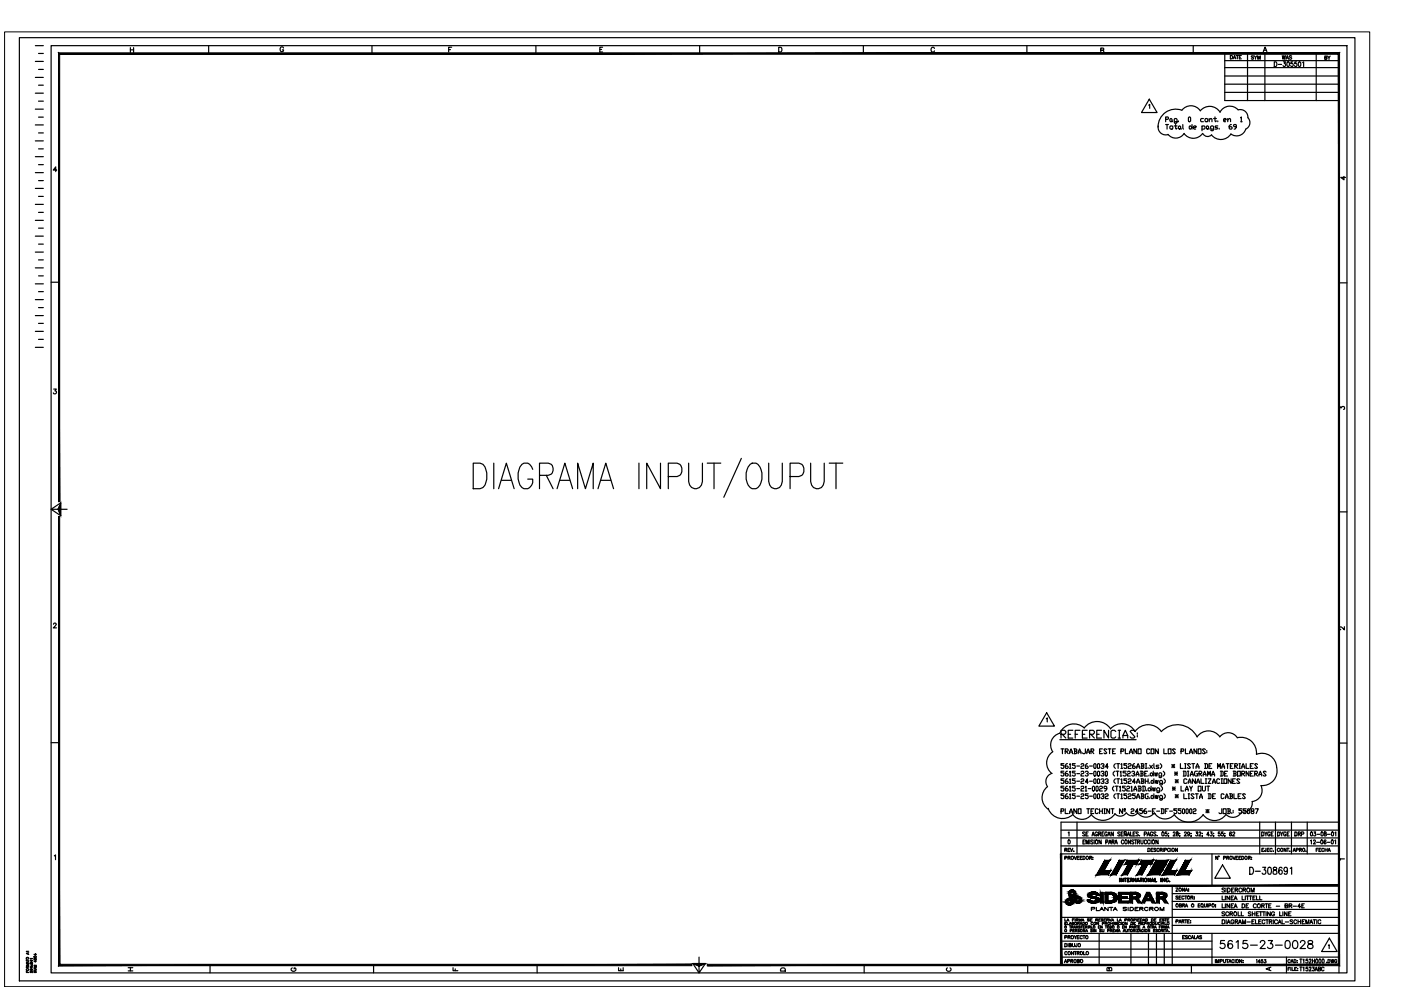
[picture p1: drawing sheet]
<svg xmlns="http://www.w3.org/2000/svg" width="297mm" height="210mm" viewBox="0 0 297 210" stroke-linecap="round" stroke-linejoin="round" font-family="sans-serif">
<g fill="none" stroke="#000" stroke-width=".25">
<path d="M4.1 8h283.2v200h-283.2zM7.5 19.8h1.7M7.5 16.4h1.7M7.5 13h1.7M7.5 9.7h1.7M8.2 18.1h1M8.2 14.7h1M8.2 11.3h1M10.8 9.7h274.8v196.6h-274.8zM27.6 10.1v1M27.6 10.6h.7M28.3 10.1v1"/>
<path d="M44.2 9.7v1.6M60.1 10.2a.37 .37 0 0 0-.4-.3 .37 .37 0 0 0-.3 .4v.3a.36 .36 0 0 0 .4 .4 .36 .36 0 0 0 .3-.4h-.2M78.9 9.7v1.6M95.1 10.5h.4M95.8 10h-.7v1M113.6 9.7v1.6M127.2 10.5h.4M127.8 10h-.6v1h.6M148.3 9.7v1.6M165.1 10h.3a.54 .54 0 0 1 .4 .5 .54 .54 0 0 1-.4 .5h-.3zM183 9.7v1.6M198.1 10.3a.37 .37 0 0 0-.4-.3 .37 .37 0 0 0-.3 .4v.3a.37 .37 0 0 0 .3 .3 .37 .37 0 0 0 .4-.2"/>
<path d="M217.7 9.7v1.6M233.4 10.7l.5-.1 .1-.3-.6-.1v1l.6-.1v-.4h-.2M253 9.7v1.6M259.7 19.6h24.2M259.7 17.9h24.2M259.7 16.1h24.2M259.7 14.3h24.2M259.7 12.9h24.2M260.9 11.8a.37 .37 0 0 1 .4 .3 .37 .37 0 0 1-.4 .4zM261.5 12.5l.2-.7 .3 .7M261.6 12.3h.3M262.1 11.8h.5"/>
<path d="M262.3 11.8v.7M262.8 12.1h.2M263.2 11.8h-.4v.7h.4M264.5 11.3v10M265.8 11.9h-.5l.5 .4-.1 .2-.4-.1M265.9 11.8l.3 .4v.4M266.5 11.8l-.3 .4M266.7 12.6v-.8l.2 .8 .3-.8v.8M267.8 11l.4-1 .4 1M268 10.7h.5M268.2 11.3v10M270.2 13.1a.51 .51 0 0 1 .5 .5 .51 .51 0 0 1-.5 .5z"/>
<path d="M271 13.7h.7M271.9 11.8l.1 .8 .2-.8 .2 .8 .1-.8M272.1 13.1h.4l-.2 .4a.3 .3 0 0 1 .3 .4 .3 .3 0 0 1-.6 0M272.7 12.6l.2-.8 .3 .8M272.8 12.3h.3M273 13.2l.1-.1a.58 .58 0 0 1 0 1l-.3-.4zM273.9 11.9l-.5-.1-.1 .2 .5 .2 .1 .2-.2 .2-.4-.2M274.1 13.1h-.4v.4a.3 .3 0 0 1 .4 .1 .3 .3 0 0 1 0 .4 .3 .3 0 0 1-.5-.1M274.9 13.1h-.4v.4a.3 .3 0 0 1 .4 .1 .3 .3 0 0 1 0 .4 .3 .3 0 0 1-.5-.1M275.4 13.2l.1-.1a.58 .58 0 0 1 0 1l-.2-.4zM276.2 13.3l.2-.2v1M279.1 11.3v10"/>
<path d="M280.9 12.2h.4v-.3h-.4v.7l.4-.1-.1-.3M281.5 11.9l.3 .3v.4M282 11.9l-.2 .3M283.9 11.3h-24.2v10h24.2M7.5 39.9h1.7M7.5 36.6h1.7M7.5 33.2h1.7M7.5 29.9h1.7M7.5 26.5h1.7M7.5 23.1h1.7M8.2 38.3h1M8.2 34.9h1"/>
<path d="M8.2 31.6h1M8.2 28.2h1M8.2 24.8h1M8.2 21.4h1M12 36.1h-.7l.5-.7v1M243.5 22.3l.3-.2v.9M243.7 21l1.6 2.9h-3.3zM245.5 26.9a1.63 1.63 0 0 0 2.2 1.6M245.6 26.9h.1M247.1 25.3h.5l.1-.2-.1-.3h-.5v1M247.1 26.4h.6M247.4 26.4v1"/>
<path d="M248 26.9l.5-.2 .2 .2v.3l-.5 .2-.2-.2zM248 25.3l.2-.2 .3 .2v.3l-.2 .2-.3-.2zM248.5 25.6l.2 .2M249 26.7h.6M249.3 26.4v.8l.1 .2 .2-.2M249.6 25.8h-.5l-.1-.2 .1-.5 .5 .2v.7l-.2 .1h-.3l-.1-.1M249.9 26.9l.1-.2 .3 .2v.3l-.2 .2-.2-.2zM249.9 25.6v.2M250.3 27.2l.2 .2M250.8 26.4l.1 1M251 28.3a2.39 2.39 0 0 0 4 0M251.1 28.3a2.1 2.1 0 0 1-3.5 .2"/>
<path d="M252 25l.1-.2 .3 .2v.6l-.1 .2-.3-.2zM252.3 26.7l.4 .3-.3 .4-.3-.2zM252.7 26.4v1M253 27h.5l.2-.1-.2-.2-.5 .2v.3l.5 .2M254.8 26.9l.2-.2 .5 .2v.3l-.2 .2h-.5M254.8 26.7v1M255 28.3a1.16 1.16 0 0 0 1.9 .3M255.1 25.1h-.4l-.1 .2v.3l.1 .2h.4M255.6 25.1l.5 .2v.3l-.2 .2h-.3l-.1-.2zM255.9 26.7l.3 .2v.3l-.1 .2-.3-.2zM256.2 27.2l.2 .2M256.4 25.5l.4-.4 .2 .7"/>
<path d="M256.4 25.1v.7M257.3 27.4h-.5l-.1-.2v-.3l.1-.2 .5 .2v.6l-.2 .2-.4-.2M257.3 25.1h.6M257.6 24.8v.8l.1 .2 .2-.2M258.2 26.7h-.5l-.1 .2 .1 .1 .5 .2-.2 .2h-.4M258.2 25.6v.2M258.5 27.2v.2M258.7 23.8a2.35 2.35 0 0 1 3.8-.5 1.65 1.65 0 0 1 2.1 1.7 1.53 1.53 0 0 1-.5 2.4 2 2 0 0 1-3.1 1 2.52 2.52 0 0 1-4.1 .2M258.7 23.8a2.56 2.56 0 0 0-4.2-.3 2.39 2.39 0 0 0-3.9-.1 3.7 3.7 0 0 0-5.1 3.5M259.4 25.5h.4l.2-.2-.2-.2h-.3l-.1 .2 .1 .5h.3M260.3 25.5l.5-.4 .1 .7M260.3 25.1v.7"/>
<path d="M261.1 26.4l-.5 .3v.5l.5 .2 .1-.4-.1-.1h-.5M262.1 26.9h-.4l-.2-.4 .2-.1 .4 .1v.5l-.4 .4M263.1 25l.1-.2v1M263.1 25.8h.3M284.9 37.4v.7l-.6-.5h1M7.5 56.8h1.7M7.5 53.5h1.7M7.5 50.1h1.7M7.5 46.7h1.7M7.5 43.3h1.7M8.2 58.5h1M8.2 55.1h1"/>
<path d="M8.2 51.8h1M8.2 48.4h1M8.2 45h1M8.2 41.6h1M10.8 59.8h1.7M283.9 60h1.7M7.5 73.6h1.7M7.5 70.3h1.7M7.5 66.9h1.7M7.5 63.5h1.7M7.5 60.2h1.7M8.2 72h1"/>
<path d="M8.2 68.6h1M8.2 65.2h1M8.2 61.8h1M11.4 82.5h.5l-.3 .4a.34 .34 0 0 1 .4 .3 .34 .34 0 0 1-.3 .3 .34 .34 0 0 1-.4-.2M100.3 98.2h1.5a2.14 2.14 0 0 1 1.4 2.1 3.9 3.9 0 0 1-.8 3.1l-.6 .2h-1.5zM104.7 98.2v5.4M112.9 99.5a1.44 1.44 0 0 0-1.4-1.4 1.44 1.44 0 0 0-1.4 1.4 3.4 3.4 0 0 0 1 4.1 1.61 1.61 0 0 0 1.8-2h-1M135.5 98.2v5.4M140 98.2v5.4l-2.9-5.4v5.4M146 98.2v3.9a1.46 1.46 0 0 0 1.5 1.5 1.46 1.46 0 0 0 1.4-1.5v-3.9M149.9 98.2h2.9M151.4 98.2v5.4"/>
<path d="M157.2 97.2l-3.7 8.2M159 98.5l.5-.3a1.55 1.55 0 0 1 1.8 1.3 3.3 3.3 0 0 1-1 4.1 1.56 1.56 0 0 1-1.9-1.3 3.9 3.9 0 0 1 .6-3.8zM163 98.2v3.9a1.44 1.44 0 0 0 1.4 1.5 1.44 1.44 0 0 0 1.5-1.5v-3.9M171.9 98.2v3.9a1.44 1.44 0 0 0 1.4 1.5 1.44 1.44 0 0 0 1.5-1.5v-3.9M175.8 98.2h2.9M177.2 98.2v5.4M284.1 86.7v-.5l.3 .3a.34 .34 0 0 1 .6-.3 .33 .33 0 0 1-.1 .6M12.9 106.6v2.7l-2.1-1.3h3.4M12.9 106.7l-.6 1.3 .6 1.3M12.9 106.6l-2.1 1.4M105.7 103.6l1.7-5.4 1.6 5.4M106.3 101.8h2.1"/>
<path d="M114.4 100.8h1.8a1.32 1.32 0 0 0 1.1-1.3 1.32 1.32 0 0 0-1.1-1.3h-1.8v5.4M115.8 100.8l1.5 2.8M118.1 103.6l1.7-5.4 1.6 5.4M118.7 101.8h2.1M122.5 103.6v-5.4l1.6 5.4 1.7-5.4v5.4M126.8 103.6l1.6-5.4 1.7 5.4M127.4 101.8h2.1M141.7 101h1.9a1.47 1.47 0 0 0 1-1.4 1.47 1.47 0 0 0-1-1.4h-1.9v5.4M167.5 101h1.9a1.46 1.46 0 0 0 1.1-1.4 1.46 1.46 0 0 0-1.1-1.4h-1.9v5.4M283.9 108.5h1.7M11.3 132.4a.3 .3 0 0 1 .4-.3 .3 .3 0 0 1 .2 .3l-.6 .7h.7M285 132.9v.6l-.7-.6a.3 .3 0 0 0-.3 .3 .3 .3 0 0 0 .3 .3"/>
<path d="M10.8 157.5h1.7M221.8 152.4l.2-.2v.9M221.9 151.1l1.7 2.9h-3.3zM224.7 156.8h16.2M225 155.7h.7l.3-.3v-.3l-.3-.3h-.7v1.7M225 158.8h.6M225.2 155.7l.8 .8M225.3 158.8v1M225.8 159.3h.5l.2-.4-.2-.1h-.5v1M226 159.3l.5 .5M226.5 155.7h.5M226.8 159.8l.3-1 .3 1"/>
<path d="M226.8 159.5h.6M227.5 154.8h-1v1.7h1M227.7 158.8h.4l.2 .1-.2 .4M227.8 159.3h.3l.2 .3-.2 .2h-.4M227.8 158.8v1M228 155.7h.5M228.6 159.8l.3-1 .3 1M228.6 159.5h.6M229 154.8h-1v1.7M229.5 155.7h.5M230.1 158.8v.8l-.1 .2-.5-.2M230.4 159.8l.3-1 .3 1"/>
<path d="M230.4 159.5h.6M230.5 154.8h-1v1.7h1M231 155.7h.8l.2-.3v-.3l-.2-.3h-.8v1.7M231.3 155.7l.7 .8M231.3 159.3h.5l.1-.2-.1-.3h-.5v1M231.5 159.3l.4 .5M232.5 155.7h.5M233.1 159.3h.3M233.6 154.8h-1.1v1.7h1.1M233.7 158.8h-.6v1h.6M234.7 158.9l-.5-.1-.1 .1 .6 .7-.2 .2h-.3l-.1-.2M235 158.8h.5"/>
<path d="M235 154.8v1.7l-.9-1.7v1.7M235.2 158.8v1M235.4 154.5a3.2 3.2 0 0 1 5.2 .6M235.5 154.5a3.4 3.4 0 0 0-5.6-.2 3.2 3.2 0 0 0-5.2 1.2 2.56 2.56 0 0 0-1.5 3.9 2.82 2.82 0 0 0-.2 4.6 1.77 1.77 0 0 0-.9 2.8M235.9 159.3h.3M236.5 158.8h-.6v1h.6M236.6 155.1l-.3-.3h-.5l-.3 .3v1.1l.3 .3h.5l.3-.3M237.1 156.5h.5M237.1 154.8h.5M237.3 154.8v1.7M237.7 159.3h.4l.2-.4-.2-.1h-.4v1M238.1 156.5v-.6l.5-1.1 .5 1.1v.6"/>
<path d="M238.1 155.9h1M238.6 158.8v1h.6M239.5 159.8v-.3l.3-.7 .3 1M239.5 159.5h.6M240.6 155.1l-.2-.3h-.5l-.3 .3 1 1.1-.2 .3h-.5l-.3-.3M241 158.8v1l-.6-1v1M241.1 155.4v.3M241.1 155.9v.3M241.3 158.8h.6v1h-.6zM243.8 158.9l-.2-.1-.5 .1v.7l.2 .2 .5-.2M244.1 158.8h.5v1h-.5zM245.6 158.8v1l-.7-1v1"/>
<path d="M246.2 155.1a4.7 4.7 0 0 1 7.6 1.1M246.2 155.1a3.4 3.4 0 0 0-5.6 0M246.8 158.8v1h.6M247.7 158.8h.6v1h-.6zM249.2 158.9l-.2-.1-.4 .1 .6 .7-.2 .2-.4-.2M250.4 159.3h.5l.1-.2-.1-.3h-.5v1M251.3 158.8v1h.6M252.2 159.8l.3-1 .3 1M252.2 159.5h.6M253.7 158.8v1l-.5-1v1M253.8 156.2a2.93 2.93 0 0 1 4.8 0 2.24 2.24 0 0 1 3.7 .2 3.3 3.3 0 0 1 4.1 3.5 3.1 3.1 0 0 1 4.3 2.8M254 158.8h.6v1h-.6z"/>
<path d="M255.6 158.9l-.2-.1-.5 .1 .7 .7-.2 .2-.5-.2M255.9 159.1v.2M255.9 159.5v.1M283.9 157.6h1.7M222.1 166.8a2.94 2.94 0 0 0 .2 4.8 3.3 3.3 0 0 0 5.2 1.1M222.3 171.6h.1M225 172h.4l.2-.2-.2-.3h-.4v1M225 179.4h58.9M225 177.7h58.9M225 176h58.9M225.6 161.9h-.6v.3h.4l.2 .2-.2 .5h-.3l-.1-.1M225.6 163.5h-.6v.4h.4l.2 .5-.2 .1h-.3l-.1-.1"/>
<path d="M225.6 165.1h-.6v.4h.4l.2 .1-.2 .5-.4-.1M225.6 168.3h-.6v.3h.4l.2 .2-.2 .5h-.3l-.1-.2M225.6 166.7h-.6v.3h.4l.2 .5-.2 .2h-.3l-.1-.2M225.8 171.5v1h.7M226.3 161.9l-.5 .3v.6l.2 .1 .5-.1-.2-.4h-.5M226.3 163.5l-.5 .4v.5l.2 .1 .5-.1-.2-.4h-.5M226.3 165.1l-.5 .4v.5l.2 .1 .5-.1-.2-.4h-.5M226.3 168.3l-.5 .3v.5l.2 .2 .5-.2-.2-.3h-.5M226.3 166.7l-.5 .3v.5l.2 .2 .5-.2-.2-.3h-.5M226.5 176.6l.2-.2v.8M226.5 178.1a.38 .38 0 0 1 .4 .4 .38 .38 0 0 1-.4 .4zM226.8 162.1l.1-.2v1"/>
<path d="M226.8 163.7l.1-.2v1M226.8 165.3l.1-.2v1M226.8 168.5l.1-.2v1M226.8 166.9l.1-.2v1M226.8 172.5l.3-1 .3 1M226.8 162.9h.3M226.8 164.5h.3M226.8 166.1h.3M226.8 169.3h.3M226.8 167.7h.3M226.8 172.2h.6M226.9 179.9h-.5v.6h.5"/>
<path d="M226.9 179.9l.3 .6 .3-.6M227.5 172.7a2.39 2.39 0 0 0 3.9 0M228 161.9h-.6v.3h.4l.2 .2-.2 .5-.4-.1M228 163.5h-.6v.4h.4l.2 .5-.2 .1-.4-.1M228 165.1h-.6v.4h.4l.2 .1-.2 .5-.4-.1M228 168.3h-.6v.3h.4l.2 .2-.2 .5-.4-.2M228 166.7h-.6v.3h.4l.2 .5-.2 .2-.4-.2M228.3 171.5v1l-.6-1v1M228.3 162.4h.6M228.3 164h.6M228.3 165.6h.6M228.3 168.8h.6"/>
<path d="M228.3 167.2h.6M228.3 174.3v6.7M228.6 171.5h.6v1h-.6zM229.2 162.1l.2-.2h.3l.1 .2-.1 .3-.5 .2v.3h.6M229.2 163.7l.2-.2h.3l.1 .2-.1 .3-.5 .2v.3h.6M229.2 165.3l.2-.2h.3l.1 .2-.1 .3-.5 .2v.3h.6M229.2 168.5l.2-.2h.3l.1 .2-.1 .3-.5 .2v.3h.6M229.2 166.9l.2-.2h.3l.1 .2-.1 .3-.5 .2v.3h.6M229.6 178.5h.3M230 176.5l-.1-.1-.4 .1 .5 .5-.1 .2h-.4M230 178.1h-.4v.8h.4M230.1 163.7l.2-.2 .4 .2v.2l-.3 .1"/>
<path d="M230.1 166.9l.2-.2v1M230.1 167.7h.3M230.3 178.9v-.8l.2 .8 .3-.8v.8M230.3 176.8h.2M230.4 171.5h.6M230.5 161.9l-.4 .3v.6l.2 .1 .4-.1-.2-.4h-.4M230.5 164l.2 .2-.2 .3h-.2l-.2-.1M230.7 176.4h-.4v.8h.4M230.7 165.8h-.6l.4-.7v1M230.7 168.3h-.6v.3h.4l.2 .2v.3l-.2 .2h-.2l-.2-.2M230.7 167.2h.6M230.7 171.5v1"/>
<path d="M231 162.4h.6M231 164h.6M231 165.6h.6M231 168.8h.6M231.1 178.1v.8M231.3 172h.3M231.5 177.2l.3-.8 .2 .8M231.6 166.9l.2-.2 .3 .2v.6l-.2 .2-.3-.2zM231.6 177h.3M231.7 178.2l-.1-.1-.3 .1 .4 .4v.3l-.4-.1M231.9 162.1l.2-.2 .3 .2-.2 .8-.3-.1zM231.9 163.7l.2-.2 .3 .2-.2 .8-.3-.1z"/>
<path d="M231.9 165.3l.2-.2 .3 .2-.2 .8-.3-.1zM231.9 168.5l.2-.2 .3 .2-.2 .8-.3-.2zM231.9 171.5h-.6v1h.6M232 178.1v.8M232.3 178.2l.1-.1a.4 .4 0 0 1 .4 .4 .4 .4 0 0 1-.4 .4zM232.4 166.9l.1-.2 .3 .2v.6l-.1 .2-.3-.2zM232.7 176.6a.26 .26 0 0 0-.4-.2 .26 .26 0 0 0-.1 .3v.2a.26 .26 0 0 0 .2 .3 .26 .26 0 0 0 .3-.3h-.2M232.7 162.1l.1-.2 .3 .2-.1 .8-.3-.1zM232.7 163.7l.1-.2 .3 .2-.1 .8-.3-.1zM232.7 165.3l.1-.2 .3 .2-.1 .8-.3-.1zM232.7 168.5l.1-.2 .3 .2-.1 .8-.3-.2zM232.8 171.6l-.1-.1h-.3l-.2 .1 .2 .9 .4-.2"/>
<path d="M232.9 176.8h.4v-.4h-.4v.8M233.1 166.9l.2-.2h.3l.1 .2-.1 .3-.5 .2v.3h.6M233.1 172h.6M233.1 171.5v1M233.2 176.8l.2 .4M233.4 162.1l.2-.2 .5 .2v.1l-.4 .2M233.4 163.7l.2-.2 .5 .2v.2l-.4 .1M233.4 165.3l.2-.2 .5 .2v.2l-.4 .1M233.4 168.5l.2-.2 .5 .2v.1l-.4 .2M233.5 178.1v.8l-.5-.8v.8M233.6 176.8h.3M233.7 171.5v1"/>
<path d="M233.9 162.4l.2 .2-.2 .3-.5-.1M233.9 164l.2 .2-.2 .3-.5-.1M233.9 165.6l.2 .2-.2 .3-.5-.1M233.9 168.8l.2 .2-.2 .3-.5-.2M234.1 176.4h-.5v.8h.5M234.1 171.5h.3M234.1 172.5h.3M234.2 171.5v1M234.4 165.3l.1-.2 .5 .2v.2l-.3 .1M234.4 168.5l.1-.2 .5 .2-.2 .3h-.3l-.1 .2v.3h.6M234.4 178.5h.5v-.4h-.5v.8M234.5 163.5l.3 .2-.1 .8-.3-.1z"/>
<path d="M234.7 167.2h-.5l-.1-.2 .1-.3 .5 .2v.5l-.5 .3M234.7 176.6a.26 .26 0 0 0-.3-.2 .26 .26 0 0 0-.2 .3v.2a.26 .26 0 0 0 .3 .3 .26 .26 0 0 0 .2-.3h-.1M234.8 165.6l.2 .4-.2 .1-.4-.1M234.9 177.2l.2-.8 .3 .8M235 162.6h-.6l.4-.7v1M235 177h.3M235 178.9l.3-.8 .3 .8M235.2 178.7h.3M235.2 171.5v1l-.5-1v1M235.5 171.5h.7M235.8 178.5h.4v-.4h-.4v.8M235.9 171.5v1"/>
<path d="M236 178.5l.2 .4M236.1 176.4v.8l-.5-.8v.8M236.2 166.7l-.3 .3v.4l.3 .3M236.3 163.5l-.3 .4v.3l.3 .3M236.3 178.9l.3-.8 .3 .8M236.5 161.9l-.3 .3v.4l.3 .3M236.5 165.1l-.3 .4v.3l.3 .3M236.5 168.3l-.3 .3v.4l.3 .3M236.5 178.7h.3M236.5 166.7h.6M236.6 163.5h.6M236.8 161.9h.6"/>
<path d="M236.8 165.1h.6M236.8 168.3h.6M236.8 166.7v1M236.9 163.5v1M237.1 161.9v1M237.1 165.1v1M237.1 168.3v1M237.4 166.9l.1-.2v1M237.4 167.7h.3M237.4 176.5l-.1-.1-.3 .1 .4 .4v.3h-.4M237.5 163.7l.2-.2v1M237.5 164.5h.3"/>
<path d="M237.7 162.1l.1-.2v1M237.7 165.3l.1-.2v1M237.7 168.5l.1-.2v1M237.7 162.9h.3M237.7 166.1h.3M237.7 169.3h.3M237.7 176.8h.3M238 171.5v1l-.6-1v1M238.1 176.4h-.4v.8h.4M238.3 178.3a.26 .26 0 0 0-.4-.2 .26 .26 0 0 0-.2 .3v.2a.26 .26 0 0 0 .3 .3 .26 .26 0 0 0 .3-.2M238.3 171.6l.2-.1 .1 .2-.2 .1zM238.3 172h.3"/>
<path d="M238.6 178.1h.1a.41 .41 0 0 1 .3 .4 .41 .41 0 0 1-.4 .4l-.1-.3zM238.6 166.7h-.6v.3h.4l.2 .2v.3l-.2 .2h-.3l-.1-.2M238.8 176.3l-.4 .1M238.8 163.5h-.7v.4h.5l.2 .1v.4l-.2 .1-.5-.1M238.8 176.5v.7l-.5-.7v.7M238.9 161.9h-.6v.3h.5l.1 .2-.1 .5h-.4l-.1-.1M238.9 165.1h-.6v.4h.5l.1 .1-.1 .5-.5-.1M238.9 168.3h-.6v.3h.5l.1 .2-.1 .5h-.4l-.1-.2M238.9 166.9l.2-.2h.3l.1 .2-.1 .3-.5 .2v.3h.6M239 177.2l.3-.8 .2 .8M239.1 163.7l.1-.2 .4 .2-.1 .3h-.3l-.1 .2v.3h.5M239.1 177h.3"/>
<path d="M239.2 162.1l.2-.2 .4 .2-.2 .3-.4 .2v.3h.6M239.2 165.3l.2-.2 .4 .2-.2 .3-.4 .2v.3h.6M239.2 168.5l.2-.2 .4 .2-.2 .3-.4 .2v.3h.6M239.7 176.4v.8h.4M239.7 178.1v.8l-.5-.8v.8M239.8 166.9l.1-.2v1M239.8 171.6l.1-.1 .5 .1-.2 .4h-.3l-.1 .2v.3h.6M239.8 167.7h.3M239.9 163.7l.5-.2 .1 .4-.3 .1M240.2 176.8h.3M240.4 178.2l-.4-.1v.3l.4 .4-.2 .1-.3-.1M240.4 164l.1 .2-.1 .3-.5-.1"/>
<path d="M240.4 167.7l.3-1 .3 1M240.4 167.4h.6M240.5 161.9l-.4 .3v.6l.1 .1 .5-.1-.2-.4h-.4M240.5 178.1h.5M240.7 176.4h-.5v.8h.5M240.7 165.8h-.6l.4-.7v1M240.7 168.3h-.6v.3h.4l.2 .2v.3l-.2 .2h-.3l-.1-.2M240.8 178.1v.8M240.9 164.5l.3-1 .3 1M240.9 164.2h.6M241 162.9l.3-1 .3 .7v.3M241 166.1l.3-1 .3 1"/>
<path d="M241 169.3l.3-1 .3 .7v.3M241 162.6h.6M241 165.8h.6M241 169h.6M241.2 178.5h.4v-.4h-.4v.8M241.3 166.7h.5l.1 .2-.1 .3M241.3 172.2h-.6l.5-.7v1M241.3 176.5l-.4-.1v.3l.3 .2 .1 .3h-.4M241.4 178.5l.2 .4M241.5 167.2h.3l.1 .3-.1 .2h-.5M241.5 166.7v1M241.6 177.2h.1"/>
<path d="M241.8 163.5h.4l.2 .2-.2 .3M241.9 178.1v.6l.2 .2 .3-.2v-.6M241.9 161.9h.5l.1 .2-.1 .3M241.9 164h.3l.2 .4-.2 .1h-.4M241.9 165.1h.5l.1 .2-.1 .3M241.9 168.3h.5l.1 .2-.1 .3M241.9 163.5v1M242.1 162.4h.3l.1 .4-.1 .1h-.5M242.1 165.6h.3l.1 .4-.6 .1M242.1 168.8h.3l.1 .3-.1 .2h-.5M242.1 161.9v1M242.1 165.1v1"/>
<path d="M242.1 168.3v1M242.2 166.7h.5l.1 .2v.6l-.1 .2h-.5M242.2 171.5h-.6v.3h.5l.1 .2v.3l-.1 .2h-.3l-.2-.2M242.4 166.7v1M242.6 176.9l.4-.1v-.4h-.4v.8M242.7 164h.3M242.8 162.9h.3M242.8 161.9h.3M242.8 165.6h.6M242.8 165.1v1M243 171.5l-.5 .3v.5l.5 .2 .1-.2-.1-.3h-.5M243 161.9v1"/>
<path d="M243.1 178.3l-.1-.2a.4 .4 0 0 0-.4 .4 .4 .4 0 0 0 .4 .4l.1-.2M243.1 167.5v.2M243.2 177.2l.3-.8 .3 .8M243.3 163.5h-.6v1h.6M243.3 177h.4M243.4 179.9a.37 .37 0 0 1 .4 .1 .37 .37 0 0 1-.1 .5h-.3zM243.4 168.3h-.4l-.2 .2v.6l.2 .2h.4v-.5h-.1M243.4 167.2l.4-.2 .3 .4-.5 .3-.2-.2zM243.4 162.8v.1M243.4 165.1v1M243.4 172h.7M243.6 164.4v.1"/>
<path d="M243.8 162.2l.5 .7M243.8 166v.1M243.8 169.1v.2M243.8 178.3a.26 .26 0 0 0-.3-.2 .26 .26 0 0 0-.2 .3v.2a.26 .26 0 0 0 .2 .3 .26 .26 0 0 0 .3-.2M243.9 164l.3-.1 .3 .3-.4 .3-.2-.1zM244.1 166.7v1M244.1 178.1v.8M244.2 165.5l.4 .3-.3 .3-.2-.1zM244.2 168.6l.4 .4-.3 .3-.2-.2zM244.3 178.2l.2-.1a.4 .4 0 0 1 .3 .4 .4 .4 0 0 1-.4 .4l-.1-.3zM244.3 167l.2 .7 .1-.7 .2 .7 .1-.7M244.3 162.2l-.5 .7"/>
<path d="M244.3 172h.3M244.4 176.6a.26 .26 0 0 0-.3-.2 .26 .26 0 0 0-.2 .3v.2a.26 .26 0 0 0 .2 .3 .26 .26 0 0 0 .3-.3h-.2M244.5 179.9h-.4v.6h.4M244.5 163.5v1M244.6 161.9v.9l.2 .1M244.6 165.1v1M244.6 168.3v1M244.8 163.9l.1 .6 .2-.6 .1 .6 .2-.6M244.9 165.5l.2 .6 .1-.6 .2 .6 .2-.6M244.9 168.6l.2 .7 .1-.7 .2 .7 .2-.7M244.9 171.5h-.6v1h.6M245.1 179.9h-.5l.5 .4-.2 .2h-.3"/>
<path d="M245.1 176.5l-.2-.1-.3 .1 .5 .5-.2 .2h-.3M245.2 172h.7M245.3 177.2h.1M245.5 178.1v.8l-.4-.8v.8M245.7 162.2h-.5l-.1 .2 .1 .2h.4l.1 .2-.1 .1h-.5M245.9 167.7h-.5l-.2-.2v-.3l.2-.2 .5 .2v.7l-.2 .1-.5-.1M246 161.9l.3 .3v.4l-.3 .3M246.2 166.7l.3 .3v.4l-.3 .3M246.2 171.5h.4l.2 .1v.7l-.2 .2h-.4M246.3 164.5h-.4l-.2-.1v-.4l.2-.1h.3l.1 .1v.7l-.1 .2-.5-.2M246.3 171.5v1M246.4 176.4a.38 .38 0 0 1 .4 .4 .38 .38 0 0 1-.4 .4z"/>
<path d="M246.5 166.1l-.6-.1 .1-.5 .5 .1v.7l-.2 .1h-.3l-.1-.1M246.5 169.3h-.5l-.1-.2 .1-.5 .5 .2v.7l-.2 .2h-.3l-.1-.2M246.6 163.5l.3 .4v.3l-.3 .3M246.6 179.9v.6M246.8 165.1l.3 .4v.3l-.3 .3M246.8 168.3l.3 .3v.4l-.3 .3M247.1 172h.3M247.4 176.4h-.3l-.1 .4a.28 .28 0 0 1 .4 0 .28 .28 0 0 1 0 .4 .28 .28 0 0 1-.4-.1M247.7 176.7h.1M247.7 171.5h-.6v1M247.8 177.2l-.1 .2M248 172h.6"/>
<path d="M248.2 179.9v.6M248.5 162.4h.5M248.5 162.1l.5 .7M248.6 167.2h.6M248.6 166.9l.6 .6M248.8 176.6v-.1a.21 .21 0 0 1 .3-.1 .21 .21 0 0 1 0 .3l-.4 .5h.5M248.8 162.1v.7M248.9 166.9v.6M249 172.7a3.7 3.7 0 0 0 6.1 0M249 172.7a2.63 2.63 0 0 1-4.3-.4 2.15 2.15 0 0 1-3.5 0 1.5 1.5 0 0 1-2.4 0 1.45 1.45 0 0 1-2.4 .2 3.1 3.1 0 0 1-5 .2M249 162.1l-.5 .7M249 164h.6"/>
<path d="M249 163.7l.6 .7M249.2 165.6h.6M249.2 165.3l.6 .7M249.2 168.8h.6M249.2 168.5l.6 .6M249.2 166.9l-.6 .6M249.3 163.7v.7M249.4 176.4v.3a.31 .31 0 0 1 .4 .2 .31 .31 0 0 1-.1 .3 .24 .24 0 0 1-.3-.1 .24 .24 0 0 1 .2-.3l.2-.2v-.2zM249.5 171.5h-.6v.3h.4l.2 .2v.3l-.2 .2-.4-.2M249.5 165.3v.7M249.5 168.5v.6M249.6 179.9v.6l-.4-.6v.6"/>
<path d="M249.6 163.7l-.6 .7M249.8 165.3l-.6 .7M249.8 168.5l-.6 .6M250.1 176.7h.1M250.1 177.2v.2M250.3 161.9v1h.6M250.4 166.7v1h.6M250.4 171.5h-.6v.3h.5l.1 .2-.1 .5h-.4l-.1-.2M250.7 171.6l.2-.1 .3 .1v.7l-.2 .2-.3-.2zM250.9 163.5h.4l.2 .2v.7l-.2 .1h-.4M251 168.3v1h.6M251 163.5v1"/>
<path d="M251.1 176.6l.1-.2 .3 .2-.4 .6h.5M251.2 162.9h.3M251.2 161.9h.3M251.3 167.7l.3-1 .3 1M251.3 161.9v1M251.3 167.4h.6M251.5 171.6l.1-.1 .3 .1v.7l-.1 .2-.3-.2zM251.6 165.3l-.1-.2-.5 .2v.7l.2 .1 .4-.1M251.8 164.5h.3M251.8 163.5h.3M251.9 166.1l.3-1 .3 1M251.9 163.5v1"/>
<path d="M251.9 165.8h.6M251.9 169.3h.3M251.9 168.3h.3M252.1 168.3v1M252.2 176.7l-.1 .2a.24 .24 0 0 1-.3-.1 .24 .24 0 0 1 .1-.3 .24 .24 0 0 1 .3 0v.6l-.2 .1h-.2M252.2 166.7l.3 .5v.5M252.2 171.6l.2-.1 .3 .1v.7l-.2 .2-.3-.2zM252.4 162.1l-.2-.2-.4 .2 .6 .7-.2 .1-.4-.1M252.4 164.5l.3-1 .3 1M252.4 164.2h.6M252.5 176.7h.1M252.6 177.2l-.1 .2"/>
<path d="M252.7 161.9h.6M252.8 166.7l-.3 .5M253 171.6l.2-.1h.2l.2 .1-.2 .4-.4 .2v.3h.6M253 161.9v1M253.2 168.5l-.2-.2-.5 .2 .7 .6-.2 .2-.5-.2M253.4 165.1v1l-.6-1v1M253.4 168.3h.6M253.6 176.4h.3l-.2 .3a.26 .26 0 0 1 .2 .4 .26 .26 0 0 1-.4 0M253.6 162.9l.3-1 .3 .7v.3M253.6 162.6h.6M253.7 166.1l.3-1 .3 1M253.7 165.8h.6"/>
<path d="M253.7 168.3v1M253.9 163.5h-.5l-.1 .2v.7l.1 .1h.5v-.5h-.2M254 166.7h.6v1h-.6zM254.2 176.6l.1-.2a.25 .25 0 0 1 .3 .1 .25 .25 0 0 1-.1 .4l-.3 .3h.4M254.2 164h.4l.2-.3-.2-.2h-.4v1M254.3 169.3l.3-1 .3 1M254.3 164l.5 .5M254.3 169h.6M254.6 165.1v1h.7M254.9 176.7h.1M254.9 177.2v.2M254.9 166.7v.8l.2 .2 .5-.2v-.8"/>
<path d="M255.1 172.7a2.94 2.94 0 0 0 4.8 0M255.1 164.5l.3-1 .3 1M255.1 164.2h.6M255.4 161.9h.5l.1 .2v.7l-.1 .1h-.5M255.6 161.9v1M255.6 166.1h.3M255.6 165.1h.3M255.7 165.1v1M255.7 172h.6M255.7 171.6l.6 .7M255.9 166.7h.6M256 164.5v-1l.3 .7 .3-.7v1"/>
<path d="M256 171.6v.7M256.2 165.1h.6l-.6 1h.6M256.2 168.3h.4l.2 .2v.6l-.2 .2h-.4M256.2 166.7v1M256.3 162.4h.3M256.3 168.3v1M256.3 171.6l-.6 .7M256.4 177h-.5l.3-.6v.8M256.6 176.4h.4l-.2 .3a.27 .27 0 0 1 .2 .4 .27 .27 0 0 1-.5 0M256.9 161.9h-.6v1h.6M256.9 164.5l.3-1 .3 1M256.9 164.2h.6"/>
<path d="M257.1 166.1l.3-1 .3 1M257.1 165.8h.6M257.1 168.8h.3M257.3 176.7h.1M257.3 177.2v.2M257.7 168.3h-.6v1h.6M258.1 162.9v-1l.3 .7 .3-.7v1M258.6 165.3l-.2-.2-.4 .2v.7l.1 .1 .5-.1M258.7 176.4h-.4v.4a.26 .26 0 0 1 .4 0 .26 .26 0 0 1-.1 .4 .26 .26 0 0 1-.3-.1M258.7 163.5h.5l.1 .2v.7l-.1 .1h-.5M258.9 163.5v1M258.9 166.1h.3"/>
<path d="M258.9 165.1h.3M259 162.9l.3-1 .3 1M259 171.5v.8l-.1 .2h-.3l-.2-.2M259 162.6h.6M259 165.1v1M259.3 176.4h-.3v.4a.26 .26 0 0 1 .4 0 .26 .26 0 0 1-.1 .4 .26 .26 0 0 1-.3-.1M259.3 171.5h.7v1h-.7zM259.5 165.1h.6v1h-.6zM259.5 168.5l-.2-.2h-.3l-.1 .2 .1 .8 .5-.2M259.7 176.7h.1M259.6 164h.4M259.7 177.2l-.1 .2"/>
<path d="M259.8 169.3l.3-1 .3 1M259.8 169h.6M260 161.9h.6M260.3 163.5h-.7v1h.7M260.3 171.5h.4l.2 .1-.2 .4M260.3 161.9v1M260.4 172h.3l.2 .3-.2 .2h-.4M260.4 171.5v1M260.7 168.3h.5l.1 .2-.1 .3M260.9 168.8h.3l.1 .3-.1 .2h-.5M260.9 162.4h.3M260.9 168.3v1"/>
<path d="M261 165.1v1l-.6-1v1M261.1 176.5v-.1a.41 .41 0 0 0-.5 .4 .41 .41 0 0 0 .3 .4 .24 .24 0 0 0 .3-.2 .24 .24 0 0 0-.3-.2 .24 .24 0 0 0-.2 .2M261.2 172.3v.2M261.3 165.6h.3M261.4 176.6a.21 .21 0 0 1 .3-.2 .21 .21 0 0 1 0 .3l-.4 .5h.5M261.5 161.9h-.6v1h.6M261.5 163.5h.4l.2 .2-.2 .3M261.5 171.8v.2M261.5 172.2v.1M261.6 164h.3l.2 .4-.2 .1h-.4M261.6 168.3v1h.6M261.6 163.5v1"/>
<path d="M261.8 162.4h.4l.2-.3-.2-.2h-.4v1M261.9 165.1h-.6v1h.6M261.9 162.4l.5 .5M262.4 163.5h.6v1h-.6zM262.5 168.8h.3M262.7 162.9h.3M262.7 161.9h.3M262.8 165.3l-.1-.2-.5 .2 .6 .7-.1 .1-.5-.1M262.8 161.9v1M263.1 168.3h-.6v1h.6M263.2 172.1a2.05 2.05 0 0 1-3.3 .6M263.3 162.9l.3-1 .3 .7v.3"/>
<path d="M263.3 164h.4l.2-.3-.2-.2h-.4v1M263.3 171.5h-.6v.3h.4l.2 .2-.2 .5-.4-.2M263.3 162.6h.6M263.4 164l.5 .5M264 168.5l-.1-.2h-.3l-.2 .2 .6 .6-.1 .2h-.3l-.2-.2M264.2 161.9v1h.6M264.2 171.5h-.6v.3h.4l.2 .2v.3l-.2 .2-.4-.2M264.6 171.5l.4 .1v.7l-.2 .2-.3-.2zM264.8 163.5v1l-.6-1v1M265.1 162.4h.3M265.1 164h.3M265.4 172l-.1-.2 .1-.3h.3l.2 .1-.2 .4h-.3l-.1 .2 .1 .3h.3l.2-.2-.2-.3"/>
<path d="M265.7 161.9h-.6v1h.6M265.7 163.5h-.6v1h.6M266 164h.4l.2-.3-.2-.2h-.4v1M266.1 171.5h.7l-.5 1M266.1 164l.5 .5M266.6 162.1l-.5-.2-.1 .2 .6 .7-.2 .1h-.3l-.1-.1M266.9 164.5l.3-1 .3 1M266.9 164.2h.6M267.1 174.3v6.7M267.4 166.6a2.35 2.35 0 0 1-1.9 3.3 1.93 1.93 0 0 1-2.2 2.3M267.5 176.4a.43 .43 0 0 1 .5 .4 .43 .43 0 0 1-.5 .4zM268 179.9h-.5v.6h.5"/>
<path d="M268.1 176.4l.3 .4v.4M268.4 179.9v.6h-.2l-.1-.2M268.4 163.7l-.4-.2-.2 .2 .6 .7-.1 .1h-.3l-.2-.1M268.6 176.4l-.2 .4M269.1 179.9h-.4v.6h.4M269.3 176.6a.26 .26 0 0 0-.3-.2 .26 .26 0 0 0-.2 .3v.2a.26 .26 0 0 0 .2 .3 .26 .26 0 0 0 .3-.3h-.2M269.5 176.8h.3M270 176.4h-.5v.8h.5M270.4 174.3v6.7M270.7 162.7a3.1 3.1 0 0 1-3.4 3.9M270.9 176.4a.43 .43 0 0 1 .5 .4 .43 .43 0 0 1-.5 .4zM271.5 176.4l.2 .4v.4"/>
<path d="M272 176.4l-.3 .4M272.7 179.9v.6l-.5-.6v.6M272.7 176.6a.26 .26 0 0 0-.4-.2 .26 .26 0 0 0-.1 .3v.2a.26 .26 0 0 0 .2 .3 .26 .26 0 0 0 .3-.3h-.2M272.8 179.9h.5M272.9 176.8h.3M273.1 179.9v.6M273.3 176.4h-.4v.8h.4M273.8 174.3v6.7M274.5 176.4a.43 .43 0 0 1 .5 .4 .43 .43 0 0 1-.5 .4zM275.3 176.8h.3l.1-.3-.4-.1v.8M275.5 176.8l.2 .4M275.9 176.9l.5-.1v-.3l-.5-.1v.8"/>
<path d="M277.2 174.3v6.7M277.9 178.3l.1-.2v.8M277.9 176.4a.41 .41 0 0 1 .5 .4 .41 .41 0 0 1-.3 .4l-.2-.1zM278.5 178.3v-.1a.24 .24 0 0 1 .4 0 .24 .24 0 0 1-.1 .3l-.3 .4h.4M278.6 176.4h.3l-.1 .3a.26 .26 0 0 1 .2 .4 .26 .26 0 0 1-.5 0M279.1 178.6h.7M279.2 176.9h.6M279.5 179.9h-.4v.6M280.1 179.9h-.4v.6h.4M280.1 178.1h.1a.42 .42 0 0 1 .3 .4 .42 .42 0 0 1-.4 .4l-.1-.3zM280.2 176.4a.38 .38 0 0 1 .3 .4 .38 .38 0 0 1-.3 .4zM280.8 176.4v.3a.31 .31 0 0 1 .4 .2 .31 .31 0 0 1-.1 .3h-.2a.3 .3 0 0 1-.2-.4 .3 .3 0 0 1 .4-.1v-.3z"/>
<path d="M280.9 179.9v.6M281.1 178.2v-.1a.41 .41 0 0 0-.5 .4 .41 .41 0 0 0 .3 .4 .24 .24 0 0 0 .2-.3 .24 .24 0 0 0-.3-.1l-.1 .2M281.4 179.9v.6M281.4 178.6h.6M281.4 176.9h.6M282.3 178.1a.41 .41 0 0 1 .5 .4 .41 .41 0 0 1-.3 .4h-.2l-.1-.3zM282.4 176.4a.41 .41 0 0 1 .4 .4 .41 .41 0 0 1-.3 .4l-.2-.1zM283 178.3l.2-.2v.8M283 176.6l.2-.2v.8M283.9 174.3h-58.9v6.7h58.9M11.5 181.5l.3-.2v1M225 197.9h58.9"/>
<path d="M225 194.5h58.9M225 199.5h32M225.8 181.9l.4-.1v-.2h-.4v.6M225.8 180.2h.3l.1-.2-.4-.1v.6M225.8 198.7h.3l.1-.2-.4-.1v.6M225.8 194.8v.5h.3M225.8 195.8h.2M226 180.2l.2 .3M226.1 195.6h-.3v.4h.3M226.2 195.3l.2-.5 .3 .5M226.3 195.6v.4h.3M226.3 195.1h.3"/>
<path d="M226.4 181.8h.4l.1-.1-.5-.1v.6M226.4 198.7h.3l.2-.2-.5-.1v.6M226.4 180.2h.3M226.7 196l.2-.4 .2 .4M226.7 181.8l.2 .4M226.7 198.7l.2 .3M226.7 196.3h.4M226.8 195.9h.2M226.9 197.3h.3v-.2l-.3-.1v.6M226.9 196.3v.5M227.2 190.1l.8 .2-.5 .7zM227.2 196.5h.3v-.1l-.3-.1v.5"/>
<path d="M227.3 195.8h.3v-.2h-.3v.4h.3l.1-.1-.2-.1M227.4 195h.2M227.4 196.5l.1 .3M227.5 197.3h.2M227.7 180.5h.1M227.7 196.8l.1-.5 .2 .5M227.7 196.6h.3M227.8 181.6l.2 .6 .3-.6M227.8 198.4l.2 .3v.3M227.8 194.8h-.4v.5M227.8 197h-.3v.6h.3M227.9 194.8v.5"/>
<path d="M228 197.3l.3-.1-.3-.2v.6M228.1 195h.4l.1-.1-.5-.1v.5M228.1 197.3l.2 .3M228.3 198.4l-.3 .3M228.3 195l.3 .3M228.4 181.8h.3M228.4 198.7h.3M228.5 195.8h.3l.1-.1-.4-.1v.4M228.5 196.3v.5l-.3-.5v.5M228.6 195.8l.3 .2M228.7 190.1a.74 .74 0 0 1 .4 1.2 .74 .74 0 0 1-1.3-.3l-.5 .7a.74 .74 0 0 1-1.3-.3 .74 .74 0 0 1 .9-.9M228.7 190.1l-.8-.2a.74 .74 0 0 0-.4-1.2 .74 .74 0 0 0-.9 .9l.3 .8"/>
<path d="M228.8 195.3v-.5l.2 .5 .2-.5v.5M228.8 181.6h-.4v.6h.4M228.8 198.4h-.4v.6h.4M228.9 197.1h-.4l.4 .3-.1 .2-.3-.1M229 196l.2-.4 .2 .4M229 196.4h-.3l.3 .4h-.3M229 181.8h.3M229.1 195.9h.2M229.2 196.5h.2M229.4 195.3l.2-.5 .2 .5M229.4 181.6h-.4v.6h.4M229.4 198.5a.24 .24 0 0 0-.2-.1 .24 .24 0 0 0-.2 .2v.2a.25 .25 0 0 0 .2 .2 .25 .25 0 0 0 .2-.1"/>
<path d="M229.4 195.1h.3M229.5 196.3h-.3v.5M229.6 195.6h.1a.23 .23 0 0 1 .3 .2 .23 .23 0 0 1-.3 .2h-.1zM229.6 198.4h.4M229.6 181.6h.3a.37 .37 0 0 1 .2 .3 .37 .37 0 0 1-.2 .3h-.3zM229.7 196.5h.2M229.8 198.4v.6M230 197v.6l-.3-.6v.6M230 196.3h-.3v.5h.3M230.1 196.5h.3l.1-.1-.4-.1v.5M230.2 197.6l.2-.6 .2 .6M230.2 197.4h.3"/>
<path d="M230.3 196.5l.2 .3M230.7 196.3v.5M230.8 196.5h.3l.1-.1-.4-.1v.5M231 194.8h-.5l.4 .3v.2l-.4-.1M231 181.8h.4v-.2h-.4v.6M231 196.5l.2 .3M231.2 195h.2M231.2 189.8l.2 .1M231.2 181.8l.2 .4M231.3 189.7l-.1 .1M231.4 196.3v.5h.3M231.4 190h.1"/>
<path d="M231.4 192.7h.7v-.2l-.1-.1h-.6v.7M231.4 189.6l-.1 .1M231.6 189.5l-.2 .1M231.6 194.8h-.4v.5h.4M231.6 190l.8 .2M231.6 197.1h-.4l.4 .3v.2l-.4-.1M231.7 181.8h.1M231.7 182.1h.1M231.7 195.7a.24 .24 0 0 0-.3-.1 .24 .24 0 0 0 0 .4 .24 .24 0 0 0 .3-.1M231.8 197v.6M231.8 189.5h-.2M231.8 189.5h.1"/>
<path d="M231.8 189.1l.5 .1M231.8 189.1h.1M231.8 189.5l.5 .1M231.9 189.1a1.17 1.17 0 0 0-1.3 .7l.3 .4 1.3 .3 .3 .4a.93 .93 0 0 1-1.4-.1h-.6a1.53 1.53 0 0 0 2.6 .1l-.1-.3M232.3 189.6l.1 .1M232.3 189.2l.4 .1M232.3 195l.4-.1-.4-.1v.5M232.4 197v.6l-.4-.6v.6M232.4 189.7v.1M232.4 190.2h.1M232.5 192.4v.7h.6M232.5 189.9h.5"/>
<path d="M232.5 190.2l.3 .2M232.5 195l.2 .3M232.7 189.3l.3 .5M232.8 190.3l.2 .3M232.9 196.5h.1M232.9 195.6v.4l-.4-.4v.4M233 195h.2M233 197.9v6.7M233.2 196.3h-.3v.5h.3M233.2 193.1l.4-.7 .4 .7M233.3 189.2h.6v2.2h-.6zM233.3 194.8h-.3v.5h.3"/>
<path d="M233.3 192.8h.5M233.5 197.1h-.4l.4 .2v.3l-.4-.1M233.7 197l.1 .6 .2-.1 .1-.5M233.7 196.3v.5l-.4-.5v.5M233.7 195.8l.4-.1-.4-.1v.4M233.8 194.8h-.3l.3 .4h-.3M234.1 195h.2M234.3 195.8h.4v-.2h-.4v.4M234.3 196.3h.4M234.4 194.8h-.3v.5h.3M234.5 196.3v.5M234.5 195.8l.2 .2"/>
<path d="M234.6 195h.4v-.1l-.4-.1v.5M234.8 197.3h.4v-.2l-.4-.1v.6M234.8 195l.2 .3M235 192.4v.7l-.8-.7v.7M235.2 194.8l.2 .5 .2-.5M235.2 192.4h.7M235.3 196.3l.4 .1-.1 .4h-.3zM235.4 197.3h.4v-.2l-.4-.1v.6M235.5 189.2l.9 .3M235.5 189.6h.3M235.5 189.2h-1.2v2.2l1.7-.1M235.5 189.6h-.6v1.5h.6"/>
<path d="M235.5 195.8h.4M235.5 195.6v.4M235.6 197.3l.2 .3M235.6 192.4v.7M235.7 195.3l.2-.5 .2 .5M235.8 189.6l.2 .2M235.8 195.1h.3M235.9 195.6v.4M236 197.3h.2M236 189.8l.2 .2M236.1 193.1l.3-.7 .5 .7M236.1 195.6v.4"/>
<path d="M236.2 190.6l-.3 .3-.4 .1M236.2 190v.6M236.2 192.8h.5M236.3 197h-.3v.6h.3M236.3 195.8h.4v-.2h-.4v.4h.4v-.2h-.1M236.4 197l.2 .6 .2-.6M236.5 189.5l.3 .4M236.8 189.9a1.03 1.03 0 0 1-.8 1.4M236.9 194.8v.5h.3M236.9 195.6v.4M236.9 197v.6M237.1 197.6l.2-.6 .2 .6"/>
<path d="M237.2 189.2h2.1v.4h-1.6v.5h1.3v.4h-1.3v.6h1.6v.3h-2.1zM237.2 197.4h.2M237.3 195.3l.2-.5 .2 .5M237.4 186.2v.7zM237.4 195.1h.3M237.6 195.7a.24 .24 0 0 0-.4-.1 .24 .24 0 0 0 0 .4 .24 .24 0 0 0 .4-.1M237.7 186.2l.4 .6 .1-.6v.7l-.5-.6v.6zM237.7 186.9h.1M237.7 195.6v.4M238 196.5h.2M238.1 197.6l.2-.6 .2 .6M238.2 197.4h.3"/>
<path d="M238.3 196.3h-.3v.5h.3M238.4 186.2l.4 .1zM238.5 195.1l.4-.1v-.2h-.4v.5M238.5 186.3l.1 .6zM238.7 197l.1 .6 .2-.1 .1-.5M238.8 196.3v.5l-.3-.5v.5M238.8 192.5l-.6-.1v.2l.6 .3-.2 .2-.5-.2M239 195.6v.4l-.4-.4v.4M239 186.2h.4l-.3 .1v.6h.3h-.4zM239.1 186.6h.2h-.2M239.1 195h.4v-.2h-.4v.5M239.2 197h.3"/>
<path d="M239.2 192.4v.7M239.3 195l.2 .3M239.4 197v.6M239.5 196.6l.4-.1v-.1l-.4-.1v.5M239.6 192.4h.3a.34 .34 0 0 1 .4 .3 .34 .34 0 0 1-.4 .4h-.3zM239.6 186.2l.5 .2-.1 .2h-.3l.4-.1-.1-.2h-.3v.6zM239.8 195.6l.4 .1-.1 .3h-.3zM239.8 197.9v6.7M239.9 186.6l.2 .3-.2-.3M240 196.8l.2-.5 .2 .5M240 196.6h.3M240.2 197.3h.4v-.2l-.4-.1v.6"/>
<path d="M240.3 186.2l.5 .6v-.6v.7l-.4-.6-.1 .6zM240.4 195.1l.4-.2-.4-.1v.5M240.4 195.8h.2M240.5 197.3l.1 .3M240.5 196.5h.3v-.2h-.3v.5M240.6 189.6h.3M240.6 189.6h-.5v.6h.5M240.6 189.2h.5M240.7 189.2h-1.2v2.2h.6v-.8h.6l.6 .8h.6l-.6-.9M240.7 196.5l.1 .3M240.7 192.7h.4M240.7 195.6h-.3v.4h.3"/>
<path d="M240.8 197v.6M240.9 196.3h.4M240.9 190.1l-.3 .1M240.9 189.7l.1 .3M241 197h.4l-.4 .6h.4M241 194.8v.5M241 190l-.1 .1M241.1 189.3l.3 .1M241.1 186.8h.4M241.1 196.3v.5M241.2 195h.3M241.3 186.2l.3 .7-.3-.6-.3 .6z"/>
<path d="M241.3 192.4h-.6v.7h.6M241.4 189.4a.53 .53 0 0 1 .3 .6 .53 .53 0 0 1-.5 .4M241.4 196.5h.2M241.5 197.6l.2-.6 .2 .6M241.5 195.8l.4-.1-.4-.1v.4M241.6 197.4h.3M241.6 194.8h-.4v.5h.4M241.6 192.7h.6l.2-.2-.8-.1v.7M241.7 195.8l.2 .2M241.7 186.2l.4 .1zM241.7 196.3h-.3v.5h.3M241.8 194.8h.2a.26 .26 0 0 1 .2 .3 .26 .26 0 0 1-.2 .2h-.2z"/>
<path d="M241.9 186.3v.6zM242 192.7l.4 .4M242.1 195.8h.2M242.3 195.3l.2-.5 .2 .5M242.3 196.8l.2-.5 .2 .5M242.4 186.2v.7zM242.4 197.2a.2 .2 0 0 0-.2-.1 .2 .2 0 0 0-.2 .2 .23 .23 0 0 0 .1 .3 .23 .23 0 0 0 .3-.1v-.1M242.4 195.1h.3M242.4 196.6h.3M242.4 195.6h-.3v.4h.3M242.6 195.8h.4v-.2h-.4v.4M242.6 197v.6"/>
<path d="M242.9 194.8l.4 .1-.1 .4h-.3zM243.2 189.2h.6l1.1 2.2h-.6l-.2-.4h-1.2l-.2 .4h-.6zM243.2 195.8l.4-.1-.4-.1v.4M243.4 195.8l.2 .2M243.4 186.2l.4 .6 .1-.6v.7l-.4-.6-.1 .6zM243.4 192.5a.41 .41 0 0 0-.5-.1 .41 .41 0 0 0-.2 .5l.3 .2 .4-.2M243.5 189.8l.3 .8h-.8zM243.5 197.9v6.7M243.8 197v.6l-.4-.6v.6M243.8 192.7h.6l.1-.2-.1-.1h-.6v.7M243.8 196.3h.4M244 196.3v.5"/>
<path d="M244.1 180.2h.2M244.1 194.8l.4 .1-.1 .4h-.3zM244.1 192.7l.4 .4M244.3 196.5h.3v-.1l-.3-.1v.5M244.3 186.2l.3 .7-.3-.6-.2 .6zM244.4 195.6h.3v.4h-.3zM244.5 196.5l.1 .3M244.5 186.8h-.3h.4M244.6 197.3h.2M244.7 196.8l.2-.5 .3 .5M244.7 195h.3M244.8 196.6h.3"/>
<path d="M244.9 186.2v.7h.3h-.3zM244.9 197h-.3v.6h.3M245 195.6l.1 .4h.2l.1-.4M245.1 194.8h-.4v.5h.4M245.2 197.9v6.7M245.4 197.1h-.3l.3 .4h-.4M245.7 180a.24 .24 0 0 0-.2-.1 .24 .24 0 0 0-.2 .2v.2a.24 .24 0 0 0 .2 .2 .24 .24 0 0 0 .2-.1M245.8 196.5h.2M245.9 195h.2M246 197.2a.21 .21 0 0 0-.4-.1 .21 .21 0 0 0 0 .4 .21 .21 0 0 0 .4-.1M246 195.7a.22 .22 0 0 0-.4-.1 .22 .22 0 0 0 0 .4 .22 .22 0 0 0 .4-.1M246 180.2h.3l.1-.2-.4-.1v.6"/>
<path d="M246 193.1v-.7l.4 .7 .4-.7v.7M246.1 186.2l.1 .7zM246.1 197.3h.4v-.2l-.4-.1v.6M246.1 196.3h-.3v.5M246.2 195.6v.4M246.2 180.2l.2 .3M246.2 189.6l.5 .2v.2M246.3 189.6h-.5v.6h.5M246.3 194.8h-.4v.5h.4M246.3 196.3v.5M246.3 189.2h.4M246.3 189.2h-1.1v2.2h.6v-.8h.6l.5 .8h.6l-.6-.9"/>
<path d="M246.3 197.3l.2 .3M246.4 195.8l.4-.1-.4-.1v.4M246.4 196.5h.3l.1-.1-.4-.1v.5M246.5 186.2l.4 .6v-.6v.7l-.4-.6v.6zM246.5 186.9h.1M246.6 195.8l.2 .2M246.6 196.5l.2 .3M246.7 190l-.5 .2M246.7 189.3l.3 .1M246.7 197v.6M246.8 194.8h-.3v.2l.3 .2h-.4M246.8 197.9v6.7"/>
<path d="M246.8 197h.4M246.9 180.2h.4l.1-.2-.5-.1v.6M246.9 194.8h.5M247 195.6v.4h.3M247 196.8v-.5l.1 .5 .3-.5v.5M247 190.3l-.1 .1M247 197v.6M247 189.4a.5 .5 0 0 1 .4 .5 .5 .5 0 0 1-.4 .5M247.1 194.8v.5M247.2 186.4l.2-.2 .3 .2a.29 .29 0 0 0-.5 0 .29 .29 0 0 0 .1 .4 .29 .29 0 0 0 .4 0l-.1 .1a.35 .35 0 0 1-.4-.1 .35 .35 0 0 1 0-.4zM247.3 197.6l.2-.6 .2 .6M247.4 197.4h.2"/>
<path d="M247.5 196.8l.2-.5 .2 .5M247.5 195h.2M247.6 196.6h.2M247.9 197.5h.1M247.9 194.8h-.4v.5h.4M247.9 186.9h.1zM247.9 186.9h.1M248 180a.26 .26 0 0 0-.3-.1 .26 .26 0 0 0-.2 .2v.2a.26 .26 0 0 0 .2 .2 .26 .26 0 0 0 .3-.1M248.5 196.2h35.4M248.5 191.1h35.4M248.5 189.5h35.4M248.5 187.8v16.8"/>
<path d="M248.6 192.8h35.3M249.3 188.3h.5l-.5 .7h.5M249.3 195.4l.5-.1v-.2l-.5-.1v.7M249.8 190.1l-.4-.1-.1 .2 .5 .3-.2 .2-.3-.2M249.9 195.7l.3-.7 .2 .7M250 190.3h.2M250 195.5h.4M250.1 192l.3-.1v-.2l-.3-.1v.7h.3l.1-.3h-.1M250.4 190h-.4v.7h.4M250.6 195.3h.4v-.2l-.4-.1v.7M250.7 192l.4-.1v-.2l-.4-.1v.7M250.7 198.7h.3"/>
<path d="M250.8 195.3l.2 .4M251 192l.2 .3M251 190.1a.27 .27 0 0 0-.3-.1 .27 .27 0 0 0-.1 .4 .24 .24 0 0 0 .1 .3 .24 .24 0 0 0 .3-.2M251.1 188.3v.7l-.4-.7v.7M251.2 198.4h-.5v.6h.5M251.2 190h.4M251.2 195h.4M251.3 189l.2-.7 .3 .7M251.3 192.3l.2-.7 .3 .7M251.4 190v.7M251.4 195v.7M251.4 188.7h.3"/>
<path d="M251.4 192.1h.3M251.8 198.5l-.2-.1-.3 .1 .4 .3v.2h-.4M251.8 195.3h.3M252 188.5h.1M252 188.9h.1M252.2 195h-.4v.7h.4M252.4 195.2h.1M252.4 195.6h.1M252.4 198.5a.24 .24 0 0 0-.2-.1 .24 .24 0 0 0-.2 .2v.2a.25 .25 0 0 0 .1 .2 .25 .25 0 0 0 .3-.1M252.5 190.3l.4-.2-.4-.1v.7M252.5 184.7l-.4 .7M252.6 199l.2-.6 .3 .6"/>
<path d="M252.6 198.8h.4M252.7 190.3l.2 .4M253.2 190.6h.1M253.2 190.2h.1M253.2 198.4v.6h.4M253.7 199l.3-.6 .2 .6M253.8 198.8h.3M254 192h.3M254.4 191.6h-.4v.7h.4M254.8 198.5l-.4-.1-.1 .2 .5 .4h-.5M254.9 192.2l.2 .2M255.4 191.6v.7l.4-.1v-.6"/>
<path d="M256 191.6v.7M256.3 192h.4v-.3l-.4-.1v.7M257 181v6.8M257 197.9v6.7M257.7 191.9h.1M257.7 192.3h.1M258.2 181.6v.6l-.4-.6v.6M259.1 190v.8h.5M259.1 191.6v.9h.5M259.1 195h.3a.47 .47 0 0 1 .3 .4 .47 .47 0 0 1-.3 .5h-.3zM259.2 183.4l1.7 2.8h-3.3zM259.4 181.9l.4-.1v-.2h-.4v.6"/>
<path d="M259.6 199.4h-.8l-.1 .7a.59 .59 0 0 1 .9 0 .59 .59 0 0 1-.1 .9 .59 .59 0 0 1-.8-.2M259.7 188.4l-.2-.1-.4 .1 .6 .5-.2 .2-.4-.1M259.7 193.4h-.5l-.1 .2 .5 .2 .1 .2-.2 .2-.4-.2M259.8 190v.8M259.8 191.6v.9M259.9 188.3v.8M260 195v.9M260.1 181.8h.4l.1-.1-.5-.1v.6M260.2 195.9l.3-.9 .3 .9M260.3 188.3a.44 .44 0 0 1 .5 .4 .44 .44 0 0 1-.5 .4zM260.3 181.8l.3 .4M260.3 195.6h.4"/>
<path d="M260.5 193.5a.39 .39 0 0 0-.7 .1 .39 .39 0 0 0 .3 .6l.4-.2M260.7 190v.8l-.6-.8v.8M260.7 191.6v.9l-.6-.9v.9M260.8 193.7h.4l.1-.3-.5-.1v.9M261 190.4h.3M261 192.1h.3M261.1 193.7l.2 .5M261.1 188.7h.3M261.3 199.7a.47 .47 0 0 0-.7-.2l-.2 .3v.8a.52 .52 0 0 0 .7 .4 .52 .52 0 0 0 .1-.9 .52 .52 0 0 0-.8 .2v.3M261.4 181.6l.3 .6 .2-.6M261.5 190h-.5v.8h.5M261.5 191.6h-.5v.9h.5"/>
<path d="M261.6 195.2a.3 .3 0 0 0-.4-.2 .3 .3 0 0 0-.2 .3v.2a.3 .3 0 0 0 .3 .4 .3 .3 0 0 0 .3-.4h-.2M261.6 188.3h-.5v.8h.5M261.7 190.8l.3-.8 .3 .8M261.7 192.5l.3-.9 .3 .9M261.8 190.5h.4M261.8 192.2h.4M261.9 188.7l.4-.1 .1-.1-.5-.2v.8M261.9 195.4h.4l.1-.2-.5-.2v.9M262 181.8h.3M262.1 199.8l.4-.4v1.7M262.1 188.7l.3 .4M262.1 195.4l.3 .5"/>
<path d="M262.5 181.6h-.5v.6h.5M262.5 193.3v.9h.5M262.6 195.9l.3-.9 .3 .9M262.7 181.8h.2M262.7 195.6h.4M263.1 181.6h-.4v.6h.4M263.2 193.3v.9h.5M263.3 181.6h.2a.35 .35 0 0 1 .2 .3 .35 .35 0 0 1-.2 .3h-.2zM263.3 188.5a.3 .3 0 0 0-.4-.2 .3 .3 0 0 0-.2 .3v.2a.3 .3 0 0 0 .2 .3 .3 .3 0 0 0 .4-.2M263.4 190v.8h.4M263.4 191.6a.44 .44 0 0 1 .5 .5 .44 .44 0 0 1-.5 .4zM263.4 195.9v-.9l.3 .9 .4-.9v.9"/>
<path d="M263.5 188.7l.5-.1 .1-.1-.6-.2v.8M263.8 188.7l.3 .4M264 190v.8M264.2 190h.6M264.2 192.1h.3M264.4 195.5h.7M264.4 199.4h-.8l-.1 .7a.61 .61 0 0 1 .9 0 .61 .61 0 0 1-.1 .9 .61 .61 0 0 1-.9-.2M264.5 190v.8M264.7 181.8h.3l.1-.2h-.4v.6M264.7 191.6h-.5v.9h.5M264.9 181.8l.2 .4M264.9 190h.5"/>
<path d="M265 183.9a.75 .75 0 0 1 .8 .7 .75 .75 0 0 1-.8 .8zM265.1 190v.8M265.2 193.4l-.2-.1-.3 .1 .1 .3 .3 .1a.27 .27 0 0 1 0 .4 .27 .27 0 0 1-.4-.2M265.3 189.1v-.8l.3 .8 .3-.8v.8M265.3 181.8h.1M265.3 182.1h.1M265.4 195.4h.3M265.5 193.3v.9M265.5 193.7h.6M265.6 190.4h.3M265.9 195h-.5v.9h.5M266.1 193.3v.9"/>
<path d="M266.1 190h-.5v.8h.5M266.1 184.7h1.1M266.2 195v.9h.5M266.4 191.8a.33 .33 0 0 0-.4-.2 .33 .33 0 0 0-.3 .4v.2a.34 .34 0 0 0 .3 .3 .34 .34 0 0 0 .4-.2M266.4 190v.8h.5M266.4 193.7h.3M266.9 195.4h.3M266.9 193.3h-.5v.9h.5M267 193.3h.6M267.1 190v.8h.4M267.2 199.8l.3-.4 .6 .2a.5 .5 0 0 1-.2 .7l-.7 .8h1.1M267.3 193.3v.9"/>
<path d="M267.4 195h-.5v.9h.5M267.5 192.1l.5-.1v-.3l-.5-.1v.9M267.5 180.2h.3M267.7 193.3h.5M267.7 183.9h.7l-.4 .5a.45 .45 0 0 1 .4 .7 .45 .45 0 0 1-.8 0M267.8 192.1l.3 .4M268 193.3v.9M268.2 195.2a.3 .3 0 0 0-.4-.2 .3 .3 0 0 0-.2 .3v.2a.3 .3 0 0 0 .2 .4 .3 .3 0 0 0 .4-.2M268.2 191.6h.6M268.4 195h.5M268.4 193.3v.9M268.5 191.6v.9"/>
<path d="M268.6 195v.9M268.7 180.2h.2M268.9 199.4h.9l-.5 .7a.57 .57 0 0 1 .5 .9 .57 .57 0 0 1-1-.1l-.1-.1M268.9 183.9h.3a.83 .83 0 0 1 .3 1.2l-.3 .3-.4-.3zM269 192.1h.3M269.1 195.4h.5l.1-.2-.6-.2v.9M269.3 193.3v.9l-.6-.9v.9M269.4 195.4l.3 .5M269.5 191.6h-.5v.9h.5M269.7 180a.24 .24 0 0 0-.3-.1 .24 .24 0 0 0-.2 .2v.2a.24 .24 0 0 0 .2 .2 .24 .24 0 0 0 .3-.1M270 180.5h.1M270 195v.9"/>
<path d="M270 183.9v.5a.53 .53 0 0 1 .7 .3 .53 .53 0 0 1-.3 .7 .48 .48 0 0 1-.5-.5 .48 .48 0 0 1 .6-.5l.2-.2-.1-.3zM270.2 193.5a.36 .36 0 0 0-.5 0 .36 .36 0 0 0 0 .5 .36 .36 0 0 0 .5 0v-.2h-.2M270.6 192.1h.7M270.8 195.2a.33 .33 0 0 0-.3-.2 .33 .33 0 0 0-.3 .3v.2a.33 .33 0 0 0 .3 .4 .33 .33 0 0 0 .3-.2M271 195.9l.3-.9 .4 .9M271.1 195.6h.4M271.3 180a.26 .26 0 0 0-.3-.1 .26 .26 0 0 0-.2 .2v.2a.26 .26 0 0 0 .2 .2 .26 .26 0 0 0 .3-.1M271.3 193.3v.9h.5M271.8 184.1l-.3-.2a.83 .83 0 0 0 0 1.5 .44 .44 0 0 0 .4-.6 .44 .44 0 0 0-.6-.3l-.2 .4M271.8 195v.9h.5M272 193.3v.9M272.5 192.1l.5-.1v-.3l-.2-.1h-.3v.9l.5-.1v-.3h-.2"/>
<path d="M272.5 195.5h.7M272.7 199.5a.53 .53 0 0 1 .8 .3 .83 .83 0 0 1-.6 1.3l-.4-.3v-1zM272.9 193.3v.9l-.6-.9v.9M273 184.4l-.2 .3a.41 .41 0 0 1-.5-.1 .41 .41 0 0 1 .1-.6 .41 .41 0 0 1 .5 .1l.1 .3a.72 .72 0 0 1-.4 1l-.3-.1v-.1M273.2 193.7h.3M273.3 192.1l.5-.1 .1-.3-.6-.1v.9M273.5 180.5h.1M273.6 184.1l.3-.2v1.5M273.6 192.1l.3 .4M273.7 193.3h-.5v.9h.5M274.1 195.1l-.2-.1-.4 .1 .6 .5-.2 .3-.4-.2M274.2 180.5l.2-.6 .3 .6"/>
<path d="M274.2 192.1h.7M274.2 180.3h.4M274.3 199.5a.53 .53 0 0 1 .8 .3 .83 .83 0 0 1-.6 1.3l-.2-.1a1.24 1.24 0 0 1 0-1.5zM274.8 180.2h.4l.1-.2-.5-.1v.6M274.9 195.2a.3 .3 0 0 0-.3-.2 .3 .3 0 0 0-.3 .3v.2a.3 .3 0 0 0 .3 .4 .3 .3 0 0 0 .3-.2M275.2 195.4h.6M275.2 195v.9M275.5 180.2h.4v-.3h-.4v.6M275.7 199.8l.4-.4 .5 .2a.5 .5 0 0 1-.2 .7l-.8 .8h1.2M275.7 180.2l.2 .3M275.8 192.2h-.6l.3-.6v.9M275.8 195v.9"/>
<path d="M276 192.1h.3M276.1 195.4h.3M276.5 191.6h-.5v.9h.5M276.6 195h-.5v.9h.5M276.9 180.5h.1M276.9 195.9v-.9l.3 .9 .3-.9v.9M277.4 199.5a.36 .36 0 0 0 .2 .6 .58 .58 0 0 1 .7 .2 .58 .58 0 0 1-.1 .7l-.5 .1-.4-.2a.6 .6 0 0 1 .1-.6 .6 .6 0 0 1 .6-.2 .36 .36 0 0 0 .2-.6zM277.7 195.9l.3-.9 .3 .9M277.8 195.6h.4M278.4 195h.6M278.7 195v.9M279.1 180.2h.2"/>
<path d="M279.2 195v.9M279.7 180.2h.2M280 195.2a.3 .3 0 0 0-.3-.2 .3 .3 0 0 0-.3 .3v.2a.3 .3 0 0 0 .3 .4 .3 .3 0 0 0 .3-.2M280.7 180a.24 .24 0 0 0-.3-.1 .24 .24 0 0 0-.2 .2v.2a.24 .24 0 0 0 .2 .2 .24 .24 0 0 0 .3-.1M280.9 180.2h.5M281.6 180.5l.2-.6 .3 .6M281.6 180.3h.3M281.9 198.9l1.6 2.8h-3.3zM285 182.1h-1l.2 .3M5.6 205.9v.3h.5M5.6 203.6h.5M5.6 203.4v.4"/>
<path d="M5.8 205.2v-.2l-.2-.1v.3h.5M5.8 206v.2M5.9 202v.3M5.9 203.9v.3M6.1 204.3h-.5l.5 .2-.5 .3h.5M6.1 203.9l-.5 .1 .5 .2M6.1 202l-.5 .2 .5 .2M6.1 201.7h-.5l.1 .1M6.1 204.9l-.3 .1M6.4 205.9v.3h.2a.18 .18 0 0 1 0-.3 .18 .18 0 0 1 .3 .1 .18 .18 0 0 1-.1 .2M6.4 204.1v.2l.3-.3 .2 .2-.2 .2zM6.6 205.4v.3l-.2-.1a.22 .22 0 0 1 .3-.2 .22 .22 0 0 1 .1 .3"/>
<path d="M6.6 204.5l.3 .3M6.7 204.9v.4l-.3-.3h.5M6.7 203.5v.4l-.3-.2h.5M6.9 203.2h-.5l.1 .2M6.9 204.5l-.3 .3M7.2 203.2v.3h.2a.2 .2 0 0 1 0-.3 .2 .2 0 0 1 .3 .1l-.1 .2M7.2 206.2h.5M7.5 206l-.1-.3h-.2v.3h.5M7.5 203.7v.3l-.3-.2h.5M7.5 202.2v.4l-.3-.3h.5M7.5 205.3v.2M7.7 205.2l-.5 .2 .5 .2"/>
<path d="M7.7 204.7h-.5l.5 .2-.5 .1h.5M7.7 205.7l-.2 .2M27.2 205.9h1M27.2 205.2h1M27.6 205.2v.7M44.5 204.6v1.7M62 205.2a.37 .37 0 0 0-.3 .4 .37 .37 0 0 0 .4 .3h.3a.36 .36 0 0 0 .3-.3 .36 .36 0 0 0-.3-.4v.2M79.2 204.6v1.7M96.1 205.2v.6h1M96.5 205.4v.4M113.9 204.6v1.7M131.1 205.2v.6h1v-.6"/>
<path d="M131.6 205.4v.4M146.9 204.3h2.7M148.2 202.9v3.4l1.4-2-1.4 .5-1.3-.5 1.3 2M165.7 205.3h.7l.1 .6h-1zM183.2 204.6v1.7M200.9 205.2a.42 .42 0 0 0-.1 .6 .42 .42 0 0 0 .6 0 .42 .42 0 0 0 0-.6M217.9 204.6v1.7M225 202.9h58.9M225 201.2h32M225.7 204.1l.2-.7 .3 .7M225.8 200.1h.2a.37 .37 0 0 1 .2 .3 .37 .37 0 0 1-.2 .3h-.2zM225.8 203.9h.3"/>
<path d="M226.2 201.9a.24 .24 0 0 0-.2-.2 .24 .24 0 0 0-.2 .3v.2a.24 .24 0 0 0 .2 .2 .24 .24 0 0 0 .2-.1M226.4 203.8l.4-.1v-.2l-.4-.1v.7M226.4 200.1v.6M226.7 200.4l.5-.1-.2-.2h-.3v.6h.4l-.1-.3M227 203.7h.4l.1-.2-.5-.1v.7M227.2 203.7l.3 .4M227.4 200.1v.5l.2 .1 .2-.1v-.5M227.6 201.7v.7l-.4-.7v.7M227.8 201.7h.4M228 201.7v.7M228.3 200.1v.6h-.3v-.2M228.4 202.1l.4-.1v-.2l-.4-.1v.7"/>
<path d="M228.4 203.7h.4v-.3h-.4v.7h.4l.1-.2-.2-.2M228.6 202.1l.2 .3M229.7 201.7v.7h.4M235.2 205.4l.2-.3 .3 .1v.2v.4h-1l.1-.6h.3l.1 .6M252.6 204.6v1.7M257.7 203.4v.7M257.9 204.1v-.7l.3 .7 .2-.7v.7M258.7 203.8l.4-.1v-.2l-.4-.1v.7M259.4 203.4v.5l.2 .2 .2-.2v-.5M260 203.4h.4M260.2 203.4v.7M260.5 204.1l.3-.7 .2 .7"/>
<path d="M260.6 203.9h.3M261.6 203.6a.24 .24 0 0 0-.3-.2 .24 .24 0 0 0-.1 .3v.2a.24 .24 0 0 0 .1 .2 .24 .24 0 0 0 .3-.2M261.9 203.4v.7M263.3 203.4v.7l-.5-.7v.7M263.6 203.7h.1M263.6 204h.1M265.1 200.4h1.5M266.4 203.5h.1M266.5 203.7v.5M267.2 203.9h-.5l.3-.4v.7M267.7 203.5h-.3v.3a.24 .24 0 0 1 .3-.1 .24 .24 0 0 1 .1 .4 .24 .24 0 0 1-.4 0l-.1-.1M268.1 203.5h.3l-.2 .2a.21 .21 0 0 1 .2 .2 .21 .21 0 0 1-.1 .3l-.3-.2"/>
<path d="M269.1 205.2v.5M269.5 205l-1.1 .4 1.1 .4M270.4 200.4h1.5M272.8 202.9v3.4M273.1 205.4h.2M273.5 205.1h-.4v.7M273.6 203.6a.26 .26 0 0 0-.3-.2 .26 .26 0 0 0-.2 .3v.2a.26 .26 0 0 0 .2 .2 .26 .26 0 0 0 .3-.2M273.7 204.1l.2-.7 .3 .7M273.7 205.1v.7M273.8 203.9h.3M273.9 205.1v.7h.4M274.4 203.4h.2a.36 .36 0 0 1 .2 .5 .36 .36 0 0 1-.4 .2z"/>
<path d="M274.5 205.4h.2M274.9 205.1h-.4v.7h.4M275 203.7h.1M275 204h.1M275.1 205.3h.1M275.1 205.7h.1M275.6 203.4h.5M275.6 205h.5M275.8 203.4v.8M275.8 205v.9M276.3 203.5l.1-.1v.8M276.3 205.2l.1-.2v.9"/>
<path d="M277.2 203.4h-.3v.3a.26 .26 0 0 1 .4 0 .26 .26 0 0 1-.1 .4 .26 .26 0 0 1-.3-.1M277.2 205h-.3v.4a.26 .26 0 0 1 .4 0 .26 .26 0 0 1-.1 .4 .26 .26 0 0 1-.3-.1M277.6 203.5l.2-.1 .2 .2-.5 .6h.5M277.6 205.2v-.2a.25 .25 0 0 1 .4 .1 .25 .25 0 0 1-.1 .4l-.4 .4h.5M278.3 205h.3l-.2 .3a.26 .26 0 0 1 .3 .4 .26 .26 0 0 1-.5 0M278.3 203.4v.8M278.3 203.7h.4M278.7 203.4v.8M278.8 205.9l.3-.9 .3 .9M278.9 205.6h.3M279.1 203.4a.47 .47 0 0 1 .3 .4 .47 .47 0 0 1-.3 .4l-.2-.4zM279.5 205.4h.4l.1-.3-.5-.1v.9l.5-.2-.2-.3"/>
<path d="M279.7 203.4h.1a.47 .47 0 0 1 .3 .4 .47 .47 0 0 1-.3 .4l-.2-.4zM280.4 203.4h.1a.47 .47 0 0 1 .3 .4 .47 .47 0 0 1-.3 .4l-.2-.4zM280.7 205.2l-.4-.2a.47 .47 0 0 0 .2 .9l.2-.2M281.3 204h.1M281.6 203.4a.36 .36 0 0 1 .4 .3 .36 .36 0 0 1-.2 .4h-.2zM281.6 200.4l.2-.1v.8M282.2 203.4l.1 .7 .2-.7 .1 .7 .2-.7M283.4 203.6a.24 .24 0 0 0-.2-.2 .24 .24 0 0 0-.2 .3v.2a.23 .23 0 0 0 .2 .2 .23 .23 0 0 0 .2-.2h-.1M283.9 204.6v1.7"/>
<circle cx="225.9" cy="196.5" r=".25"/>
<circle cx="226" cy="197.3" r=".24"/>
<circle cx="226.7" cy="191.2" r=".36"/>
<circle cx="227.3" cy="189.4" r=".36"/>
<circle cx="227.4" cy="181.9" r=".31"/>
<circle cx="227.4" cy="198.7" r=".33"/>
<circle cx="228" cy="195.8" r=".25"/>
<circle cx="228.5" cy="190.8" r=".36"/>
<circle cx="229.3" cy="197.3" r=".24"/>
<circle cx="230.3" cy="195.8" r=".25"/>
<circle cx="230.4" cy="198.7" r=".32"/>
<circle cx="230.5" cy="181.9" r=".31"/>
<circle cx="232" cy="196.5" r=".26"/>
<circle cx="232.1" cy="195.8" r=".24"/>
<circle cx="235" cy="196.5" r=".25"/>
<circle cx="235.1" cy="195.8" r=".24"/>
<circle cx="236" cy="196.5" r=".26"/>
<circle cx="237.1" cy="196.5" r=".25"/>
<circle cx="238.2" cy="195.8" r=".25"/>
<circle cx="239.9" cy="197.3" r=".23"/>
<circle cx="239.9" cy="195.1" r=".25"/>
<circle cx="242.9" cy="186.5" r=".33"/>
<circle cx="242.9" cy="186.5" r=".3"/>
<circle cx="243" cy="197.3" r=".24"/>
<circle cx="243.5" cy="196.5" r=".25"/>
<circle cx="244" cy="195.8" r=".25"/>
<circle cx="245.2" cy="192.8" r=".37"/>
<circle cx="247.7" cy="195.8" r=".25"/>
<circle cx="248.7" cy="180.2" r=".31"/>
<circle cx="249.6" cy="191.9" r=".31"/>
<circle cx="250.2" cy="188.6" r=".31"/>
<circle cx="252" cy="190.3" r=".3"/>
<circle cx="252.9" cy="191.9" r=".31"/>
<circle cx="254.9" cy="191.9" r=".31"/>
<circle cx="257.2" cy="191.9" r=".31"/>
<circle cx="258.4" cy="181.6" r=".06"/>
<circle cx="261" cy="181.9" r=".31"/>
<circle cx="261.9" cy="193.7" r=".38"/>
<circle cx="264.2" cy="181.9" r=".31"/>
<circle cx="264.7" cy="188.7" r=".39"/>
<circle cx="266.9" cy="192" r=".41"/>
<circle cx="271.8" cy="180.2" r=".31"/>
<circle cx="276.4" cy="180.2" r=".3"/>
<circle cx="5.8" cy="205.6" r=".23"/>
<circle cx="5.8" cy="203.2" r=".23"/>
<circle cx="7.4" cy="202.9" r=".24"/>
<circle cx="226.7" cy="202" r=".31"/>
<circle cx="227.9" cy="203.7" r=".3"/>
<circle cx="228.8" cy="200.4" r=".31"/>
<circle cx="229.3" cy="202" r=".3"/>
<circle cx="229.3" cy="203.7" r=".31"/>
<circle cx="230.5" cy="202" r=".31"/>
<circle cx="262.3" cy="203.7" r=".3"/>
</g>
<g fill="#000" stroke="#000" stroke-width=".21">
<path d="M226.4 191.8h.7zM226.6 190.4h.3zM226.9 190.4h.4zM227 191h1.3zM227.1 188.7h.5zM228.2 191.5h.7zM231.4 191.5h.9zM231.9 191.1h1.1zM231.4 191.5h.5zM235.9 191h.7z"/>
<path d="M12.4 109.5l.3 95v-95zM12.4 109.5l.3 95-.3 .3zM12.7 204.5l-.3 .3 134.3-.3zM12.4 204.8l134.3-.3v.3z"/>
<path d="M12.9 106.7l-.6 1.3h.6zM12.3 108h.6v1.3z"/>
<path d="M226 191v.2h.4zM226 191h.4v.2z"/>
<path d="M226 191.2l.4 .1zM226 191.2l.4 .1z"/>
<path d="M226 191.3l.4 .1zM226 191.3l.4 .1z"/>
<path d="M226 191.4l.1 .1h.5zM226 191.4l.6 .1z"/>
<path d="M226.1 190.7l1.3 .1zM226.1 190.7l1.3 .1z"/>
<path d="M226.1 190.8l.5 .1zM226.1 190.8h.5z"/>
<path d="M226.1 191.5h.6zM226.1 191.5h.6z"/>
<path d="M226.1 190.7h1.3l-1-.1zM226.4 190.6h.9l.1 .1z"/>
<path d="M226.1 191.5l.1 .2h1.1zM226.1 191.5h1.3l-.1 .2z"/>
<path d="M226.2 191.7l1 .1zM226.2 191.7h1.1z"/>
<path d="M226.4 190.6h.9l-.7-.2zM226.6 190.4h.7v.2z"/>
<path d="M226 191h.4zM226 191h.4zM226.1 190.9l-.1 .1h.4zM226.1 190.9h.5l-.2 .1z"/>
<path d="M226.3 191.8h.8zM226.3 191.8h.9z"/>
<path d="M226.4 191.8l.5 .1zM226.5 191.9h.4z"/>
<path d="M226.6 189.2v.2h.3zM226.6 189.2h.4l-.1 .2z"/>
<path d="M226.6 189.4h.3zM226.6 189.4h.3z"/>
<path d="M226.7 189.1l-.1 .1h.4zM226.7 189.1h.4l-.1 .1z"/>
<path d="M226.6 189.4v.2h.4zM226.6 189.4h.3l.1 .2z"/>
<path d="M226.6 189.6h.4zM226.6 189.6h.4z"/>
<path d="M226.1 190.8h.5zM226.1 190.8h.6z"/>
<path d="M226.6 189.6l.5 .1zM226.6 189.6l.5 .1z"/>
<path d="M226.7 189.7l.6 .1zM226.7 189.7l.6 .1z"/>
<path d="M226.8 188.9l-.1 .1h1.3zM226.8 188.9h1l.2 .1z"/>
<path d="M226.7 189.8v.1h1.2zM226.7 189.8h1.3l-.1 .1z"/>
<path d="M226.7 191.5h.7zM226.8 191.5h.6z"/>
<path d="M226.1 191.5h.6zM226.1 191.5h.6z"/>
<path d="M226.7 189.9l.1 .2h1.9zM226.7 189.9l2 .2z"/>
<path d="M226.8 190.1h2.1zM226.8 190.1h2.1z"/>
<path d="M226.8 191.5h.6zM226.9 191.5h.6z"/>
<path d="M226.7 190.8h.7zM226.7 190.8h.7z"/>
<path d="M226.9 190.4h.4zM226.8 190.1l.1 .3h.4zM226.8 190.1h.4l.1 .3z"/>
<path d="M226.9 190.8l.5 .1zM226.9 190.8l.5 .1z"/>
<path d="M226.9 191.5h.6l-.4-.1zM227.1 191.4h.5l-.1 .1z"/>
<path d="M226.9 190.9l.6 .1zM226.9 190.9l.6 .1z"/>
<path d="M227 188.8h.6zM227.1 188.7l.5 .1z"/>
<path d="M227 191h1.3zM227 191h1.3zM227 191h1.3z"/>
<path d="M227.1 191h1.2zM227.1 191h1.2z"/>
<path d="M227.1 191h.7zM227.1 191h.7z"/>
<path d="M227.1 191.2v.2h.5zM227.1 191.2h.6l-.1 .2z"/>
<path d="M226.7 189.1h.4zM226.7 189.1h.4zM226.7 189.1h.4zM226.7 189h.6z"/>
<path d="M227.1 191v.2h.6zM227.1 191h.7l-.1 .2z"/>
<path d="M227.3 189.8h.7zM227.4 189.8h.6z"/>
<path d="M226.7 189.8h.6zM226.7 189.8h.6z"/>
<path d="M227.4 189.8h.6zM227.5 189.7l.5 .1z"/>
<path d="M227.2 190.1l1.8 .1zM227.2 190.1l1.8 .1z"/>
<path d="M227.5 191h.7l-.6-.2zM227.6 190.8h.6v.2z"/>
<path d="M227.3 189l.7 .1zM227.3 189l.7 .1z"/>
<path d="M227.5 189.7h.5zM227.6 189.7h.4z"/>
<path d="M227.5 189.1h.5zM227.5 189.1h.5z"/>
<path d="M227.6 189.6l.4 .1zM227.6 189.6l.4 .1z"/>
<path d="M227.8 190.6l-.2 .2h.6zM227.8 190.6h.5l-.1 .2z"/>
<path d="M227.5 189.1l.5 .1zM227.5 189.1l.5 .1z"/>
<path d="M227.7 189.4l-.1 .2h.4zM227.7 189.4h.3v.2z"/>
<path d="M227.6 189.2l.1 .2h.3zM227.6 189.2h.4v.2z"/>
<path d="M227.7 189.4h.3zM227.7 189.4h.3z"/>
<path d="M227.8 190.5v.1h.5zM227.8 190.5h.6l-.1 .1z"/>
<path d="M226.8 188.9h1zM226.8 188.9h1zM226.8 188.9h1l-.8-.1zM227 188.8l.8 .1z"/>
<path d="M227.8 190.5h.6zM227.9 190.4h.7z"/>
<path d="M227.9 190.4h1.3zM228 190.4h1.2z"/>
<path d="M227.8 191h.5zM227.8 191h.5z"/>
<path d="M227.9 191l.5 .1zM227.9 191l.5 .1z"/>
<path d="M227.9 191.1l.7 .1zM227.9 191.1l.7 .1z"/>
<path d="M227.9 191.2h1.3zM227.9 191.2h1.3z"/>
<path d="M228 190.3l1.2 .1zM228 190.3l1.2 .1z"/>
<path d="M227.4 190.2l1.7 .1zM227.4 190.2h1.6l.1 .1z"/>
<path d="M227.9 191.2l1.2 .1zM227.9 191.2h1.3z"/>
<path d="M228 191.3l1 .1zM228 191.3h1.1z"/>
<path d="M228.1 191.4l.8 .1zM228.1 191.4h.9z"/>
<path d="M228.2 191.5h.6zM228.4 191.5h.4z"/>
<path d="M228.6 191.2h.6zM228.7 191.1h.5z"/>
<path d="M228.6 190.4l.6 .1zM228.6 190.4l.6 .1z"/>
<path d="M228.7 191.1h.5l-.3-.1zM228.9 191h.4l-.1 .1z"/>
<path d="M228.7 190.5l.6 .1zM228.7 190.5h.5l.1 .1z"/>
<path d="M228.9 190.6l.4 .1zM228.9 190.6l.4 .1z"/>
<path d="M228.9 190.8l.4 .1zM228.9 190.8l.4 .1z"/>
<path d="M228.9 190.9l.4 .1zM228.9 190.9l.4 .1z"/>
<path d="M228.9 190.7v.1h.4zM228.9 190.7h.4v.1z"/>
<path d="M230.5 190.8l.7 .1zM230.5 190.8l.7 .1z"/>
<path d="M230.7 189.7l.5 .1zM230.7 189.7h.6z"/>
<path d="M230.6 190.9v.1h.8zM230.6 190.9l.8 .1z"/>
<path d="M230.6 191h.8zM230.6 191h.8z"/>
<path d="M230.7 189.7h.6zM230.7 189.6h.7z"/>
<path d="M230.7 189.7h.6zM230.7 189.7h.6z"/>
<path d="M230.6 189.8l.7 .1zM230.6 189.8l.7 .1z"/>
<path d="M230.7 189.9h.6zM230.7 189.9h.6z"/>
<path d="M230.7 189.9h.7zM230.7 189.9h.7z"/>
<path d="M230.7 189.6h.8zM230.8 189.5h.8z"/>
<path d="M230.7 189.6h.7zM230.7 189.6h.8z"/>
<path d="M230.7 189.6h.7zM230.7 189.6h.7z"/>
<path d="M230.7 189.9l.7 .1zM230.7 189.9l.7 .1z"/>
<path d="M230.6 191l1 .1zM230.6 191l1 .1z"/>
<path d="M230.7 191.1h1.1zM230.7 191.1h1.1z"/>
<path d="M230.8 189.5h.8zM230.8 189.5h.9z"/>
<path d="M230.8 189.5h2.1zM230.8 189.5h2.1z"/>
<path d="M230.8 189.5h2l-1.8-.2zM231 189.3h1.7l.1 .2z"/>
<path d="M230.7 190l.2 .2h1.5zM230.7 190l1.7 .2z"/>
<path d="M230.9 190.2h1.5zM230.9 190.2h1.5z"/>
<path d="M230.7 191.1l.2 .2h1.8zM230.7 191.1h2.3l-.3 .2z"/>
<path d="M231 189.3h1.7zM231 189.3h1.7z"/>
<path d="M230.9 190.2h1.6zM230.9 190.2h1.6z"/>
<path d="M231 189.3h1.7zM231.2 189.3h1.5z"/>
<path d="M230.9 191.3h1.8zM230.9 191.3h1.8z"/>
<path d="M231 190.2l1.7 .1zM231 190.2l1.7 .1z"/>
<path d="M231.2 189.3h1.3zM231.4 189.2l1.1 .1z"/>
<path d="M231.1 190.3h1.6zM231.1 190.3h1.6z"/>
<path d="M231.2 190.3l1.5 .1zM231.2 190.3l1.5 .1z"/>
<path d="M231 191.3l1.4 .2zM231 191.3h1.7l-.3 .2z"/>
<path d="M231.4 189.2h.9zM231.7 189.1l.6 .1z"/>
<path d="M231.4 189.2h.9zM231.4 189.2h.9z"/>
<path d="M231.3 191.5h1zM231.3 191.5h1.1z"/>
<path d="M231.3 190.4h1.5zM231.3 190.4h1.5z"/>
<path d="M230.7 189.6h.8zM230.7 189.6h.8z"/>
<path d="M230.7 190h.8zM230.7 190h.8zM230.7 190h.8zM230.7 190h.8z"/>
<path d="M230.7 190h.9zM230.7 190h.9z"/>
<path d="M231.7 189.1h.4zM231.9 189.1h.2z"/>
<path d="M230.8 189.5h.9zM230.8 189.5h1.1z"/>
<path d="M231.8 191.1h1.2zM231.9 191.1h1.1zM232.1 191.1h.9z"/>
<path d="M231.4 190.4l1.5 .1zM231.4 190.4l1.5 .1z"/>
<path d="M231.9 189.5h1zM231.9 189.5h1z"/>
<path d="M232 189.5l.9 .1zM232 189.5l.9 .1z"/>
<path d="M231.9 190.5h1.1zM231.9 190.5h1.1z"/>
<path d="M232.1 189.6h.9zM232.1 189.6h.9z"/>
<path d="M232.2 189.6h.8zM232.2 189.6h.8z"/>
<path d="M232.2 189.6h.8zM232.2 189.6h.8z"/>
<path d="M232.3 191h.7zM232.5 191h.6z"/>
<path d="M232.3 189.6l.7 .1zM232.3 189.6l.7 .1z"/>
<path d="M232.4 189.7l.6 .1zM232.4 189.7l.6 .1z"/>
<path d="M232.5 189.8l.5 .1zM232.5 189.8l.5 .1z"/>
<path d="M232.5 190.9l.6 .1zM232.5 190.9l.6 .1z"/>
<path d="M231 190.2h1.5zM231 190.2h1.5z"/>
<path d="M232.5 190.7v.2h.6zM232.5 190.7h.6v.2z"/>
<path d="M232.1 191.1h.9zM232.1 191.1h.9zM232.1 191.1h.9zM232.3 191h.7z"/>
<path d="M232.4 189.7h.6zM232.4 189.7h.6zM232.4 189.7h.6zM232.4 189.7h.6z"/>
<path d="M232.3 190.6h.7zM232.3 190.6h.7zM232.2 190.5l.8 .1zM232.2 190.5l.8 .1z"/>
<path d="M232.5 190.7h.6zM232.5 190.7h.6zM232.3 190.6l.8 .1zM232.3 190.6h.7l.1 .1z"/>
<path d="M233.3 189.2v2.2h.6zM233.3 189.2h.6v2.2z"/>
<path d="M234.3 182.5h.9l-2.6 2.9zM235.2 182.5l-2.6 2.9 1.3-.7z"/>
<path d="M234.2 182.4l-1.5 2.9 1.6-2.7zM234.2 182.4l-1.5 2.9-.2 .2zM232.5 185.5l2.4-.2h-2.2zM232.5 185.5l2.4-.2 .1 .2zM235.2 184.8l-.3 .5 .1 .2zM235.2 184.8l.3-.2-.5 .9zM233.8 184.8h1.4l.3-.2zM233.8 184.8l.3-.2h1.4zM235.1 182.6l-1.3 2.2 .3-.2zM235.1 182.6l.2-.2-1.2 2.2zM234.3 182.6h.8l.2-.2zM234.2 182.4h1.1l-1 .2z"/>
<path d="M234.3 189.2l1.8 .1zM234.3 189.2l1.8 .1z"/>
<path d="M234.3 189.3l2 .1zM234.3 189.3l2 .1z"/>
<path d="M234.3 189.4v.2h2.2zM234.3 189.4h2l.2 .2z"/>
<path d="M234.3 189.6h2.2zM234.3 189.6h2.2z"/>
<path d="M234.3 189.6v1.5h.6zM234.3 189.6h.6v1.5z"/>
<path d="M234.3 191.1h2.2zM234.3 191.1h2.3z"/>
<path d="M234.3 191.1v.1h2zM234.3 191.1h2.2l-.2 .1z"/>
<path d="M234.3 191.2l1.8 .1zM234.3 191.2h2z"/>
<path d="M234.3 191.3l1.5 .1zM234.3 191.3h1.8z"/>
<path d="M233.9 184.7h1.5l-.4 .7zM232.6 185.4h2.4l-1.1-.7z"/>
<path d="M235.5 191.1h1.1zM235.6 191l1 .1z"/>
<path d="M234.3 191.4h1.2zM234.3 191.4h1.5z"/>
<path d="M235.5 189.6h1.1zM235.5 189.6h1.1z"/>
<path d="M235.6 191h1zM235.8 191h.8z"/>
<path d="M234.3 189.2h1.5zM234.3 189.2h1.5z"/>
<path d="M235.6 189.6h1zM235.6 189.6h1z"/>
<path d="M235.8 191h.8zM235.9 191h.7z"/>
<path d="M235.9 191h.7zM236 190.8l-.1 .2h.7zM236 190.8h.7l-.1 .2z"/>
<path d="M235.9 189.7l.8 .1zM235.9 189.7l.8 .1z"/>
<path d="M236 190.8h.7zM236.1 190.7h.7z"/>
<path d="M236 189.8l.8 .1zM236 189.8l.8 .1z"/>
<path d="M236.1 189.9h.7zM236.1 189.9h.7z"/>
<path d="M236.1 189.9l.1 .2h.7zM236.1 189.9h.7l.1 .2z"/>
<path d="M236.2 190.5l.7 .1zM236.2 190.5l.7 .1z"/>
<path d="M236.2 190.1h.7zM236.2 190.1h.7z"/>
<path d="M236.2 190.1l.7 .1zM236.2 190.1l.7 .1z"/>
<path d="M236.3 190.3l-.1 .2h.7zM236.3 190.3h.6v.2z"/>
<path d="M236.2 190.5h.7zM236.2 190.5h.7z"/>
<path d="M235.9 189.7h.7zM235.9 189.7h.7zM235.8 189.6l.8 .1zM235.8 189.6l.8 .1z"/>
<path d="M236.1 190.7h.7zM236.1 190.7h.7zM236.2 190.6l-.1 .1h.7zM236.2 190.6h.7l-.1 .1z"/>
<path d="M236.3 190.3h.6zM236.3 190.3h.6zM236.2 190.2l.1 .1h.6zM236.2 190.2h.7v.1z"/>
<path d="M237.2 189.2v.4h2.1zM237.2 189.2h2.1v.4z"/>
<path d="M237.2 189.6v.5h.5zM237.2 189.6h.5v.5z"/>
<path d="M237.2 190.1v.4h1.8zM237.2 190.1h1.8v.4z"/>
<path d="M237.2 190.5v.6h.5zM237.2 190.5h.5v.6z"/>
<path d="M237.2 191.1v.3h2.1zM237.2 191.1h2.1v.3z"/>
<path d="M237.4 182.5h.9l-2.6 2.9zM238.3 182.5l-2.6 2.9h.9z"/>
<path d="M237.3 182.4l-1.5 2.9 1.6-2.7zM237.3 182.4l-1.5 2.9-.3 .2zM235.5 185.5l1.1-.2h-.8zM235.5 185.5l1.1-.2v.2zM238.1 182.6l-1.5 2.7v.2zM238.1 182.6l.3-.2-1.8 3.1zM237.4 182.6h.7l.3-.2zM237.3 182.4h1.1l-1 .2z"/>
<path d="M239.3 183.2h.9l-2.2 2.2zM240.2 183.2l-2.2 2.2h1z"/>
<path d="M239.5 189.2l1.6 .1zM239.5 189.2l1.6 .1z"/>
<path d="M239.5 189.3h1.8zM239.5 189.3h1.8z"/>
<path d="M239.5 189.3l1.9 .1zM239.5 189.3l1.9 .1z"/>
<path d="M239.5 189.4l2.1 .1zM239.5 189.4l2.1 .1z"/>
<path d="M239.5 189.5l2.1 .1zM239.5 189.5l2.1 .1z"/>
<path d="M239.5 189.6v.6h.6zM239.5 189.6h.6v.6z"/>
<path d="M239.5 190.2l2.1 .1zM239.5 190.2h2.1z"/>
<path d="M239.5 190.3v.1h1.9zM239.5 190.3h2.1l-.2 .1z"/>
<path d="M239.5 190.4h1.8zM239.5 190.4h1.9z"/>
<path d="M239.5 190.4l1.8 .1zM239.5 190.4h1.8z"/>
<path d="M239.5 190.5l1.8 .1zM239.5 190.5l1.8 .1z"/>
<path d="M239.5 190.6v.8h.6zM239.5 190.6h.6v.8z"/>
<path d="M240.6 190.2h1zM240.7 190.2h.9z"/>
<path d="M240.6 189.6h1zM240.6 189.6h1z"/>
<path d="M240.7 190.2h.9zM240.8 190.2h.8z"/>
<path d="M240.7 189.6h.9zM240.7 189.6h.9z"/>
<path d="M240.8 190.2h.8zM240.9 190.2h.7z"/>
<path d="M239.5 189.2h1.4zM239.5 189.2h1.4z"/>
<path d="M240.8 189.6h.8zM240.8 189.6h.8z"/>
<path d="M240.9 189.6h.7zM240.9 189.6h.7z"/>
<path d="M240.9 190.2h.7zM240.9 190.1l.7 .1z"/>
<path d="M240.9 189.6l.8 .1zM240.9 189.6l.8 .1z"/>
<path d="M240.9 190.1h.7zM241 190.1h.7z"/>
<path d="M240.9 190.1h.7zM240.9 190.1h.7z"/>
<path d="M240.3 183.3h.7v-.2zM240.2 183.1h.8l-.7 .2zM240.2 183.1l-1.2 2.4 1.3-2.2zM240.2 183.1l-1.2 2.4-.1-.2zM237.9 185.5h1.1l-.1-.2zM237.9 185.5l.3-.2h.7zM239.2 183.3l-1.3 2.2 .3-.2zM239.2 183.3l.2-.1-1.2 2.1zM238.5 183.3l.9-.1zM238.5 183.3l.9-.1zM239 182.4l-.5 .9 .2-.1zM239 182.4l.1 .2-.4 .6zM239 182.4l.1 .2 2.4-.2zM239.1 182.6l2.4-.2-.3 .2zM241.2 182.6l-.2 .6 .5-.8zM241.2 182.6l-.2 .6h-.1z"/>
<path d="M240.9 189.7h.8zM240.9 189.7h.8z"/>
<path d="M241 190.1h.7zM241 190h.7z"/>
<path d="M241 189.7l.7 .1zM241 189.7l.7 .1z"/>
<path d="M241 189.8h.7zM241 189.8h.7z"/>
<path d="M241 189.8l.7 .1zM241 189.8l.7 .1z"/>
<path d="M241.1 189.9l.6 .1zM241.1 189.9l.6 .1z"/>
<path d="M241 190h.7zM241 190h.7z"/>
<path d="M241 190h.7zM241 190h.7z"/>
<path d="M241 189.9h.7zM241 189.9h.7z"/>
<path d="M241.1 189.9h.6zM241.1 189.9h.6z"/>
<path d="M240.7 190.6l.6 .8h.6zM240.7 190.6h.6l.6 .8z"/>
<path d="M239 182.5h2.4l-.4 .7zM239 182.5l-.4 .7h2.4z"/>
<path d="M242.3 191l-.2 .4h.6zM242.3 191h.6l-.2 .4z"/>
<path d="M242.5 190.6l-.2 .4h2.3zM242.5 190.6h1.9l.2 .4z"/>
<path d="M242.4 183.2h.9l-2.2 2.2zM243.3 183.2l-2.2 2.2h1z"/>
<path d="M242.9 189.8l-.4 .8h.5zM242.9 189.8h.5l-.4 .8z"/>
<path d="M242.9 189.8h.5zM242.9 189.8h.6z"/>
<path d="M243.2 189.2l-.3 .6h1.1zM243.2 189.2h.6l.2 .6z"/>
<path d="M243.5 189.8h.5zM243.5 189.8h.5z"/>
<path d="M243.5 189.8l.3 .8h.6zM243.5 189.8h.5l.4 .8z"/>
<path d="M243.4 183.3h.7v-.2zM243.3 183.1h.8l-.7 .2zM243.3 183.1l-1.2 2.4 1.3-2.2zM243.3 183.1l-1.2 2.4-.1-.2zM241 185.5h1.1l-.1-.2zM241 185.5l.3-.2h.7zM242.3 183.3l-1.3 2.2 .3-.2zM242.3 183.3l.2-.1-1.2 2.1zM241.6 183.3l.9-.1zM241.6 183.3l.9-.1zM242.1 182.4l-.5 .9 .2-.1zM242.1 182.4v.2l-.3 .6zM242.1 182.4v.2l2.5-.2zM242.1 182.6l2.5-.2-.3 .2zM244.3 182.6l-.2 .6 .5-.8zM244.3 182.6l-.2 .6h-.1z"/>
<path d="M244.1 191l.2 .4h.6zM244.1 191h.5l.3 .4z"/>
<path d="M242.1 182.5h2.4l-.4 .7zM242.1 182.5l-.4 .7h2.4z"/>
<path d="M245.2 182.5l.5 .7-2.2 2.2zM245.7 183.2l-2.2 2.2 1.3-.7z"/>
<path d="M245.2 189.2l1.5 .1zM245.2 189.2l1.5 .1z"/>
<path d="M245.2 189.3h1.7zM245.2 189.3h1.7z"/>
<path d="M245.2 189.3l1.9 .1zM245.2 189.3l1.9 .1z"/>
<path d="M245.2 189.4l2 .1zM245.2 189.4l2 .1z"/>
<path d="M245.2 189.5l2.1 .1zM245.2 189.5l2.1 .1z"/>
<path d="M245.2 189.6v.6h.6zM245.2 189.6h.6v.6z"/>
<path d="M245.2 190.2l2 .1zM245.2 190.2h2z"/>
<path d="M245.2 190.3v.1h1.9zM245.2 190.3h2l-.1 .1z"/>
<path d="M245.2 190.4h1.8zM245.2 190.4h1.9z"/>
<path d="M245.2 190.4l1.7 .1zM245.2 190.4h1.8z"/>
<path d="M245.2 190.5l1.8 .1zM245.2 190.5l1.8 .1z"/>
<path d="M245.2 190.6v.8h.6zM245.2 190.6h.6v.8z"/>
<path d="M245.6 183.2l-.2 .3 .1 .1zM245.6 183.2l.1 .1-.2 .3zM245.6 183.2l.1 .1 1.4-.1zM245.7 183.3l1.4-.1 .1 .1zM247.4 182.6l-.3 .6 .1 .1zM247.4 182.6l.3-.2-.5 .9zM245.2 182.6h2.2l.3-.2zM245.2 182.4h2.5l-2.5 .2zM245.2 182.4l-1.6 2.9 1.6-2.7zM245.2 182.4l-1.6 2.9-.2 .2zM243.4 185.5l2.4-.2h-2.2zM243.4 185.5l2.4-.2 .1 .2zM246.2 184.8l-.4 .5 .1 .2zM246.2 184.8l.2-.2-.5 .9zM244.7 184.8h1.5l.2-.2zM244.7 184.8l.3-.2h1.4zM245 184.2l-.3 .6 .3-.2zM245 184.2l.1 .2-.1 .2zM245 184.2l.1 .2 1.4-.2zM245.1 184.4l1.4-.2v.2zM246.8 183.7l-.3 .5v.2zM246.8 183.7l.3-.2-.6 .9zM245.4 183.7h1.4l.3-.2zM245.4 183.5h1.7l-1.7 .2z"/>
<path d="M246.3 190.2h.9zM246.4 190.2h.9z"/>
<path d="M244.8 184.7h1.5l-.4 .7zM243.5 185.4h2.4l-1.1-.7z"/>
<path d="M246.3 189.6h1zM246.3 189.6h1z"/>
<path d="M246.4 190.2h.9zM246.5 190.2h.8z"/>
<path d="M246.4 189.6h.9zM246.4 189.6h.9z"/>
<path d="M246.5 190.2h.8zM246.5 190.2h.8z"/>
<path d="M246.5 189.6h.8zM246.5 189.6h.8z"/>
<path d="M246.5 190.2h.8zM246.5 190.1h.8z"/>
<path d="M245.2 189.2h1.3zM245.2 189.2h1.3z"/>
<path d="M246.5 189.6h.8zM246.5 189.6h.8z"/>
<path d="M246.5 190.1h.8zM246.6 190.1h.7z"/>
<path d="M246.5 189.6l.8 .1zM246.5 189.6l.8 .1z"/>
<path d="M246.6 190.1h.7zM246.6 190.1h.8z"/>
<path d="M246.6 189.7h.8zM246.6 189.7h.8z"/>
<path d="M246.6 190.1h.8zM246.7 190l.7 .1z"/>
<path d="M246.6 189.7l.8 .1zM246.6 189.7l.8 .1z"/>
<path d="M246.7 189.8h.7zM246.7 189.8h.7z"/>
<path d="M246.7 190h.7zM246.7 190h.7z"/>
<path d="M246.7 190h.7zM246.7 190h.7z"/>
<path d="M246.7 189.8l.7 .1zM246.7 189.8l.7 .1z"/>
<path d="M246.7 189.9h.7zM246.7 189.9h.7z"/>
<path d="M246.7 189.9h.7zM246.7 189.9h.7z"/>
<path d="M246.7 189.9l.7 .1zM246.7 189.9l.7 .1z"/>
<path d="M245.4 183.6h1.5l-.4 .7zM245.4 183.6l-.4 .7h1.5z"/>
<path d="M246.4 190.6l.5 .8h.6zM246.4 190.6h.6l.5 .8z"/>
<path d="M245.2 182.5h2.4l-.5 .7zM245.2 182.5l.5 .7h1.4z"/>
<path d="M248.3 182.5h.9l-2.6 2.9zM249.2 182.5l-2.6 2.9 1.3-.7z"/>
<path d="M248.2 182.4l-1.5 2.9 1.6-2.7zM248.2 182.4l-1.5 2.9-.2 .2zM246.5 185.5l2.4-.2h-2.2zM246.5 185.5l2.4-.2 .1 .2zM249.3 184.8l-.4 .5 .1 .2zM249.3 184.8l.2-.2-.5 .9zM247.8 184.8h1.5l.2-.2zM247.8 184.8l.3-.2h1.4zM249 182.6l-1.2 2.2 .3-.2zM249 182.6l.3-.2-1.2 2.2zM248.3 182.6h.7l.3-.2zM248.2 182.4h1.1l-1 .2z"/>
<path d="M247.9 184.7h1.5l-.4 .7zM246.6 185.4h2.4l-1.1-.7z"/>
<path d="M251.4 182.5h.9l-2.6 2.9zM252.3 182.5l-2.6 2.9 1.3-.7z"/>
<path d="M251.3 182.4l-1.5 2.9 1.6-2.7zM251.3 182.4l-1.5 2.9-.2 .2zM249.6 185.5l2.4-.2h-2.2zM249.6 185.5l2.4-.2 .1 .2zM252.3 184.8l-.3 .5 .1 .2zM252.3 184.8l.3-.2-.5 .9zM250.9 184.8h1.4l.3-.2zM250.9 184.8l.3-.2h1.4zM252.1 182.6l-1.2 2.2 .3-.2zM252.1 182.6l.3-.2-1.2 2.2zM251.4 182.6h.7l.3-.2zM251.3 182.4h1.1l-1 .2z"/>
<path d="M251 184.7h1.5l-.4 .7zM249.7 185.4h2.4l-1.1-.7z"/>
<path d="M225 187.9h58.9v-.3zM225 187.6h58.9l-58.9 .3z"/>
<path d="M146.9 204.3h1.3v.5zM148.2 204.3v.5l1.4-.5z"/>
<path d="M149.9 204.5v.3l133.9-.3zM149.9 204.8l133.9-.3 .2 .3zM283.8 11.5v193l.2 .3zM284 11.2v193.6l-.2-193.3zM12.7 11.5h271.1l.2-.3zM12.4 11.2h271.6l-271.3 .3zM12.4 11.2l.3 95.2v-94.9zM12.4 11.2l.3 95.2h-.3z"/>
<path d="M224.8 181v23.6h.3zM224.8 181h.3v23.6z"/>
</g>
<path d="M1 6.8h289.4v202.4h-289.4z" fill="none" stroke="#000" stroke-width=".21"/>
</svg>
